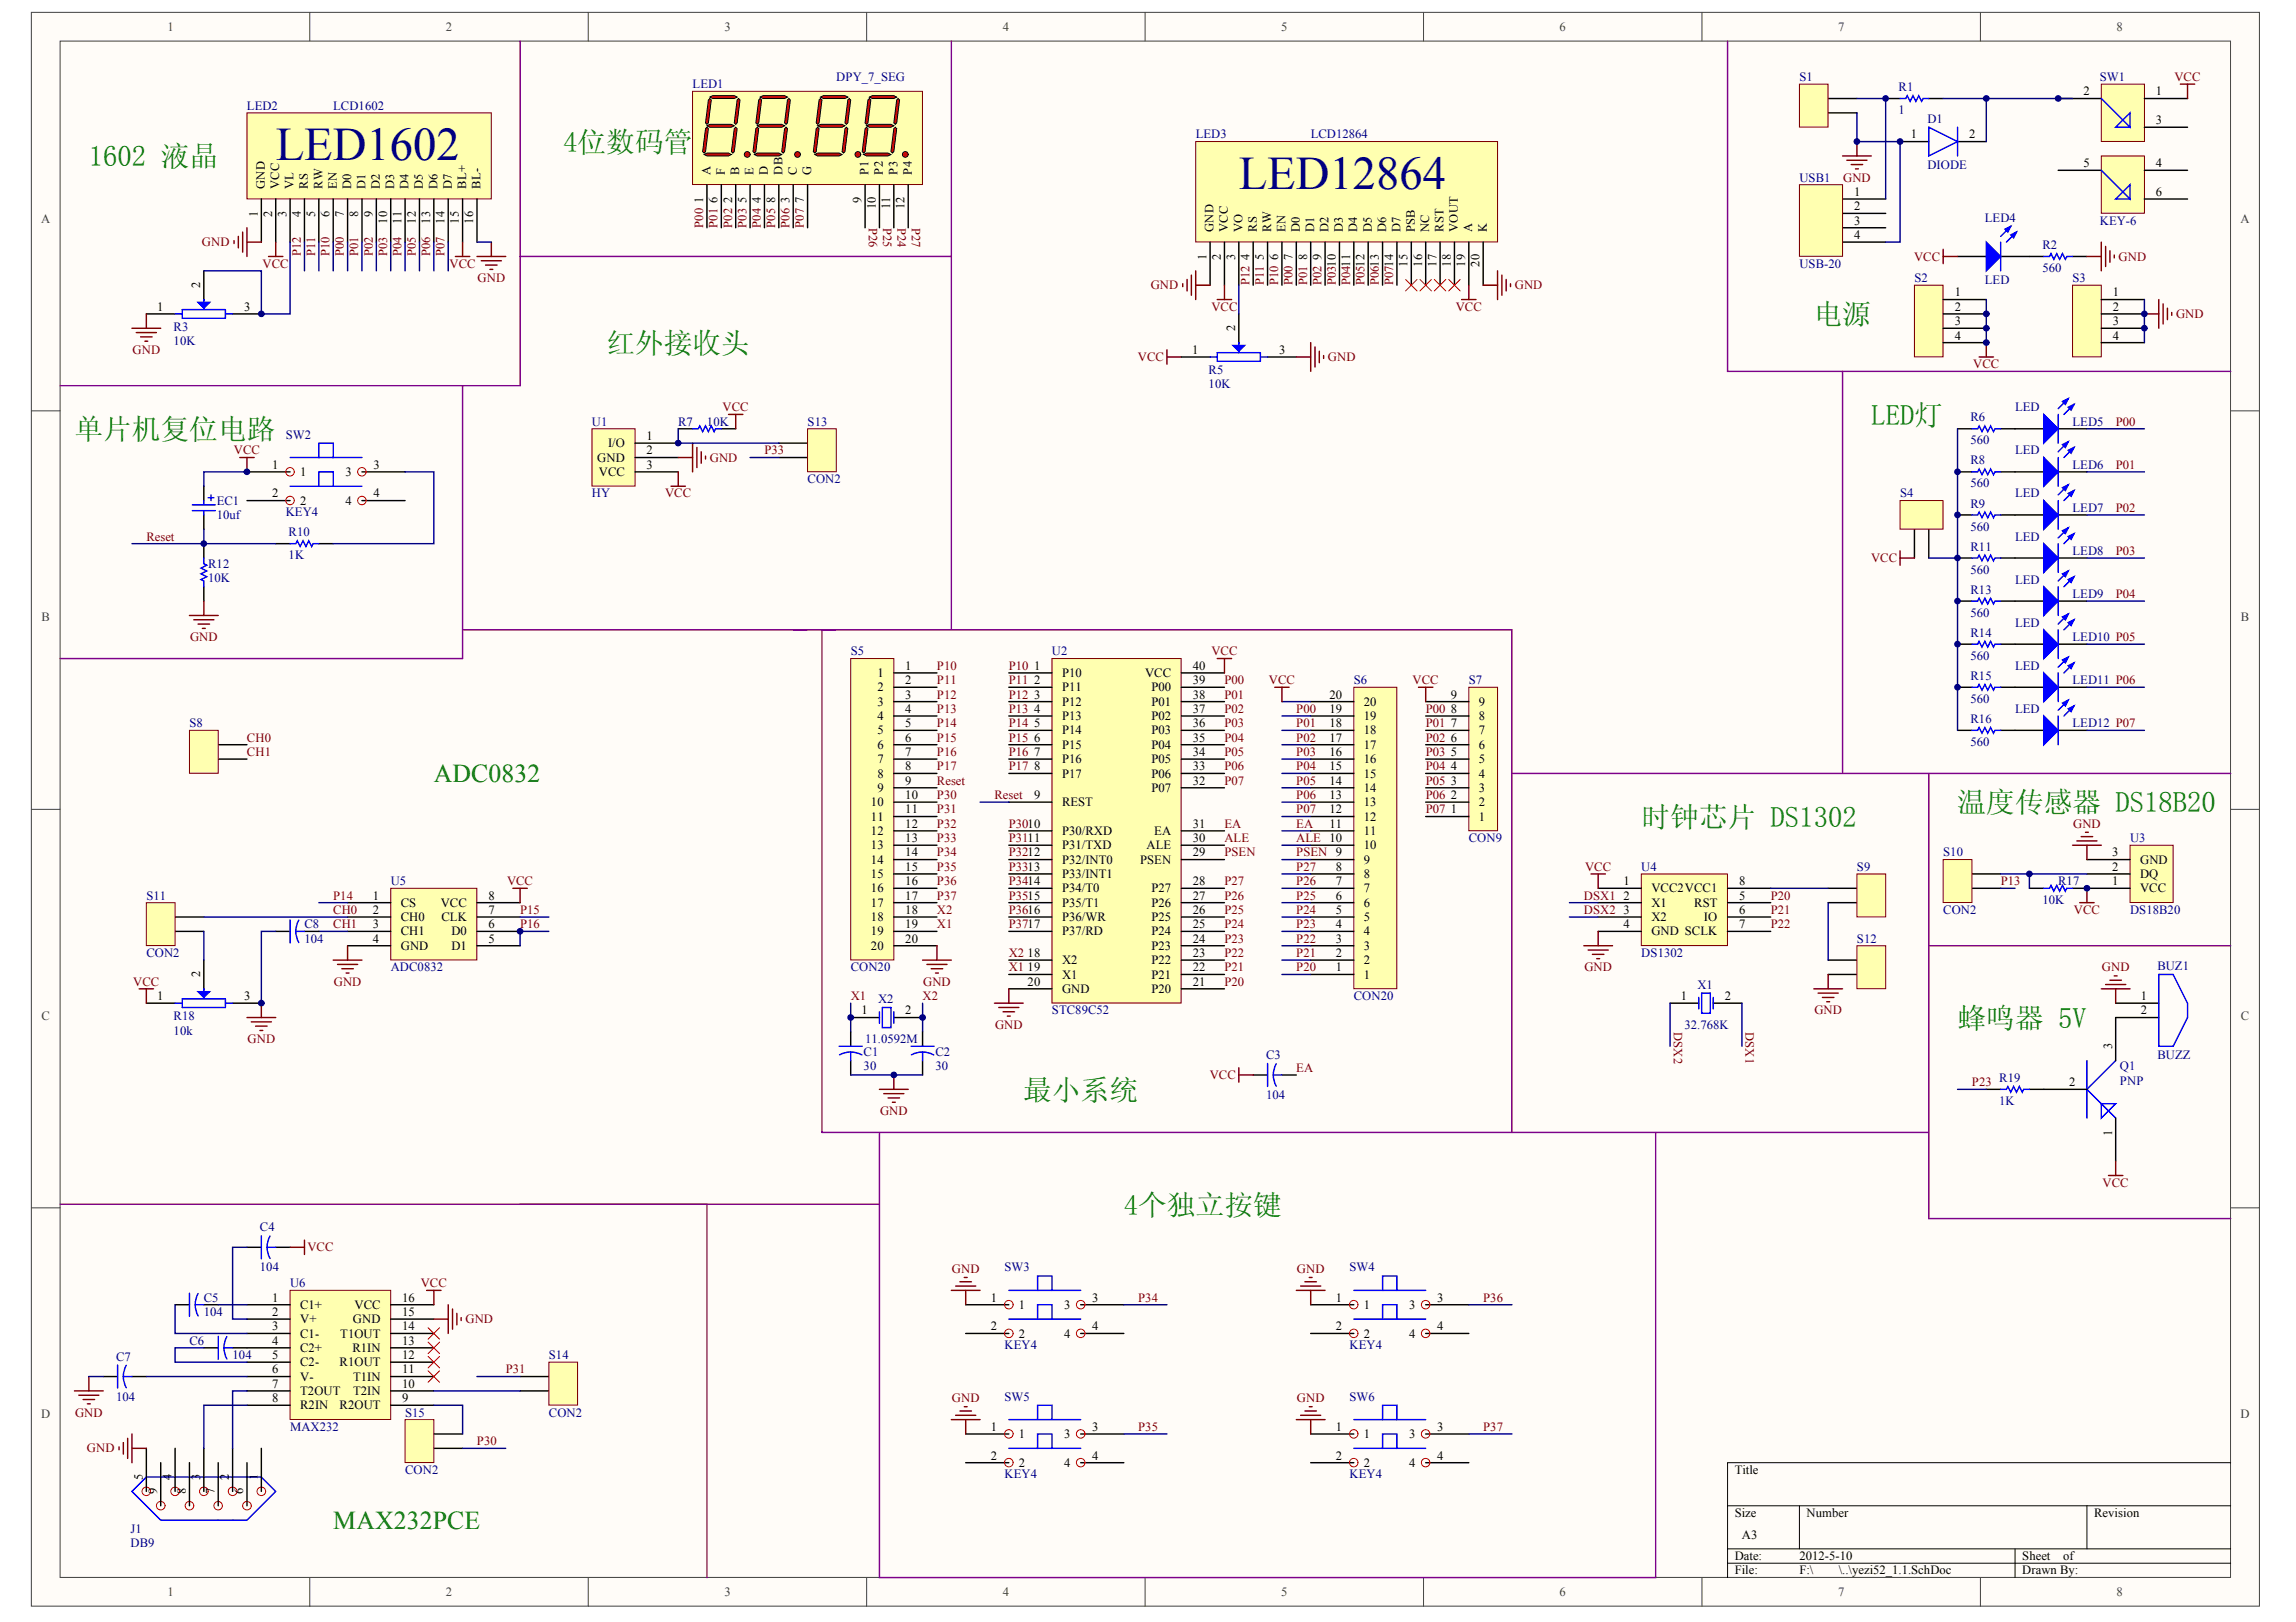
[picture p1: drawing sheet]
<svg xmlns="http://www.w3.org/2000/svg" width="297mm" height="210mm" viewBox="0 0 297 210" stroke-linecap="round" stroke-linejoin="round" font-family="sans-serif">
<defs><g id="words">
<g font-size="6" fill="#000080">
<text x="35.7" y="20.7">LED1602</text>
<text x="160.3" y="24.4">LED12864</text>
</g>
<g font-size="3.7" fill="#008000">
<text x="11.5" y="21.5">1602 液晶</text>
<text x="72.9" y="19.7">4位数码管</text>
<text x="234.7" y="42">电源</text>
<text x="78.4" y="45.7">红外接收头</text>
<text x="9.6" y="56.8">单片机复位电路</text>
<text x="242.1" y="55">LED灯</text>
<text x="212.3" y="107">时钟芯片 DS1302</text>
<text x="253.3" y="105.1">温度传感器 DS18B20</text>
<text x="253.3" y="133">蜂鸣器 5V</text>
<text x="132.4" y="142.3">最小系统</text>
<text x="145.4" y="157.2">4个独立按键</text>
</g>
<g font-size="3.3" fill="#008000">
<text x="56.1" y="101.2">ADC0832</text>
<text x="43.1" y="197.8">MAX232PCE</text>
</g>
<g font-size="1.6" fill="#404040">
<text x="21.7" y="4">1</text>
<text x="57.7" y="4">2</text>
<text x="93.7" y="4">3</text>
<text x="129.7" y="4">4</text>
<text x="165.8" y="4">5</text>
<text x="201.8" y="4">6</text>
<text x="237.8" y="4">7</text>
<text x="273.8" y="4">8</text>
<text x="5.3" y="28.8">A</text>
<text x="289.9" y="28.8">A</text>
<text x="5.4" y="80.4">B</text>
<text x="289.9" y="80.4">B</text>
<text x="5.4" y="132">C</text>
<text x="289.9" y="132">C</text>
<text x="5.3" y="183.5">D</text>
<text x="289.9" y="183.5">D</text>
<text x="21.7" y="206.5">1</text>
<text x="57.7" y="206.5">2</text>
<text x="93.7" y="206.5">3</text>
<text x="129.7" y="206.5">4</text>
<text x="165.8" y="206.5">5</text>
<text x="201.8" y="206.5">6</text>
<text x="237.8" y="206.5">7</text>
<text x="273.8" y="206.5">8</text>
</g>
<g font-size="1.6" fill="#000080">
<text x="89.6" y="11.4">LED1</text>
<text x="108.2" y="10.5">DPY_7_SEG</text>
<text x="232.8" y="10.5">S1</text>
<text x="245.6" y="11.8">R1</text>
<text x="271.7" y="10.5">SW1</text>
<text x="32" y="14.2">LED2</text>
<text x="43.1" y="14.2">LCD1602</text>
<text x="154.7" y="17.9">LED3</text>
<text x="169.6" y="17.9">LCD12864</text>
<text x="245.6" y="14.8">1</text>
<text x="249.3" y="15.9">D1</text>
<text x="232.8" y="23.5">USB1</text>
<text x="249.3" y="21.8">DIODE</text>
<text x="256.8" y="28.7">LED4</text>
<text x="271.7" y="29.1">KEY-6</text>
<text x="232.8" y="34.6">USB-20</text>
<text x="264.2" y="32.2">R2</text>
<text x="264.2" y="35.2">560</text>
<text x="247.7" y="36.5">S2</text>
<text x="256.8" y="36.7">LED</text>
<text x="268.1" y="36.5">S3</text>
<text x="22.5" y="42.8">R3</text>
<text x="22.5" y="44.7">10K</text>
<text x="156.4" y="48.4">R5</text>
<text x="156.4" y="50.3">10K</text>
<text x="260.7" y="53.2">LED</text>
<text x="37" y="56.8">SW2</text>
<text x="76.6" y="55.1">U1</text>
<text x="87.7" y="55.1">R7</text>
<text x="91.5" y="55.1">10K</text>
<text x="104.5" y="55.1">S13</text>
<text x="254.9" y="54.5">R6</text>
<text x="254.9" y="57.5">560</text>
<text x="260.7" y="58.8">LED</text>
<text x="268.1" y="55.1">LED5</text>
<text x="28" y="65.3">EC1</text>
<text x="76.6" y="64.4">HY</text>
<text x="104.5" y="62.5">CON2</text>
<text x="245.8" y="64.4">S4</text>
<text x="254.9" y="60.1">R8</text>
<text x="254.9" y="63.1">560</text>
<text x="254.9" y="65.7">R9</text>
<text x="260.7" y="64.4">LED</text>
<text x="268.1" y="60.7">LED6</text>
<text x="28" y="67.2">10uf</text>
<text x="37" y="66.8">KEY4</text>
<text x="37.3" y="69.4">R10</text>
<text x="254.9" y="68.7">560</text>
<text x="254.9" y="71.3">R11</text>
<text x="260.7" y="70">LED</text>
<text x="268.1" y="66.2">LED7</text>
<text x="268.1" y="71.8">LED8</text>
<text x="26.9" y="73.5">R12</text>
<text x="26.9" y="75.3">10K</text>
<text x="37.3" y="72.4">1K</text>
<text x="254.9" y="74.2">560</text>
<text x="254.9" y="76.8">R13</text>
<text x="260.7" y="75.5">LED</text>
<text x="268.1" y="77.4">LED9</text>
<text x="254.9" y="79.8">560</text>
<text x="254.9" y="82.4">R14</text>
<text x="260.7" y="81.1">LED</text>
<text x="268.1" y="83">LED10 P05</text>
<text x="110.1" y="84.8">S5</text>
<text x="136.1" y="84.8">U2</text>
<text x="175.1" y="88.5">S6</text>
<text x="190" y="88.5">S7</text>
<text x="254.9" y="85.4">560</text>
<text x="254.9" y="88">R15</text>
<text x="260.7" y="86.7">LED</text>
<text x="268.1" y="88.5">LED11 P06</text>
<text x="24.5" y="94.1">S8</text>
<text x="254.9" y="91">560</text>
<text x="254.9" y="93.6">R16</text>
<text x="260.7" y="92.3">LED</text>
<text x="268.1" y="94.1">LED12 P07</text>
<text x="254.9" y="96.5">560</text>
<text x="190" y="109">CON9</text>
<text x="212.3" y="112.7">U4</text>
<text x="240.2" y="112.7">S9</text>
<text x="251.4" y="110.8">S10</text>
<text x="275.6" y="109">U3</text>
<text x="18.9" y="116.4">S11</text>
<text x="50.5" y="114.6">U5</text>
<text x="251.4" y="118.3">CON2</text>
<text x="264.2" y="117">10K</text>
<text x="266.3" y="114.6">R17</text>
<text x="275.6" y="118.3">DS18B20</text>
<text x="18.9" y="123.8">CON2</text>
<text x="39.4" y="120.1">C8</text>
<text x="39.4" y="122">104</text>
<text x="50.5" y="125.7">ADC0832</text>
<text x="110.1" y="125.7">CON20</text>
<text x="212.3" y="123.8">DS1302</text>
<text x="240.2" y="122">S12</text>
<text x="279.1" y="125.5">BUZ1</text>
<text x="113.6" y="129.8">X2</text>
<text x="136.1" y="131.3">STC89C52</text>
<text x="175.1" y="129.4">CON20</text>
<text x="219.6" y="127.9">X1</text>
<text x="22.5" y="132">R18</text>
<text x="22.5" y="133.9">10k</text>
<text x="111.7" y="136.7">C1</text>
<text x="111.9" y="135">11.0592M</text>
<text x="121" y="136.7">C2</text>
<text x="163.8" y="137">C3</text>
<text x="217.9" y="133.1">32.768K</text>
<text x="279.1" y="137">BUZZ</text>
<text x="111.7" y="138.5">30</text>
<text x="121" y="138.5">30</text>
<text x="163.8" y="142.2">104</text>
<text x="258.6" y="140">R19</text>
<text x="258.6" y="143">1K</text>
<text x="274.3" y="138.5">Q1</text>
<text x="274.3" y="140.4">PNP</text>
<text x="33.6" y="159.3">C4</text>
<text x="33.6" y="164.5">104</text>
<text x="37.5" y="166.6">U6</text>
<text x="130" y="164.5">SW3</text>
<text x="174.6" y="164.5">SW4</text>
<text x="26.4" y="168.4">C5</text>
<text x="26.4" y="170.3">104</text>
<text x="15" y="176.1">C7</text>
<text x="24.5" y="174">C6</text>
<text x="30.1" y="175.9">104</text>
<text x="71" y="175.9">S14</text>
<text x="130" y="174.6">KEY4</text>
<text x="174.6" y="174.6">KEY4</text>
<text x="15" y="181.3">104</text>
<text x="37.5" y="185.2">MAX232</text>
<text x="52.4" y="183.3">S15</text>
<text x="71" y="183.3">CON2</text>
<text x="130" y="181.3">SW5</text>
<text x="174.6" y="181.3">SW6</text>
<text x="52.4" y="190.7">CON2</text>
<text x="130" y="191.3">KEY4</text>
<text x="174.6" y="191.3">KEY4</text>
<text x="16.9" y="198.4">J1</text>
<text x="16.9" y="200.2">DB9</text>
</g>
<g font-size="1.6" fill="#800000">
<text x="281.3" y="10.5">VCC</text>
<text x="238.4" y="23.5">GND</text>
<text x="91" y="29.5" transform="rotate(-90 91 29.5)">P00</text>
<text x="92.8" y="29.5" transform="rotate(-90 92.8 29.5)">P01</text>
<text x="94.7" y="29.5" transform="rotate(-90 94.7 29.5)">P02</text>
<text x="96.6" y="29.5" transform="rotate(-90 96.6 29.5)">P03</text>
<text x="98.4" y="29.5" transform="rotate(-90 98.4 29.5)">P04</text>
<text x="100.3" y="29.5" transform="rotate(-90 100.3 29.5)">P05</text>
<text x="102.1" y="29.5" transform="rotate(-90 102.1 29.5)">P06</text>
<text x="104" y="29.5" transform="rotate(-90 104 29.5)">P07</text>
<text x="112.4" y="29.5" transform="rotate(90 112.4 29.5)">P26</text>
<text x="114.3" y="29.5" transform="rotate(90 114.3 29.5)">P25</text>
<text x="116.1" y="29.5" transform="rotate(90 116.1 29.5)">P24</text>
<text x="118" y="29.5" transform="rotate(90 118 29.5)">P27</text>
<text x="26.1" y="31.9">GND</text>
<text x="34" y="34.6">VCC</text>
<text x="38.9" y="33.2" transform="rotate(-90 38.9 33.2)">P12</text>
<text x="40.8" y="33.2" transform="rotate(-90 40.8 33.2)">P11</text>
<text x="42.6" y="33.2" transform="rotate(-90 42.6 33.2)">P10</text>
<text x="44.5" y="33.2" transform="rotate(-90 44.5 33.2)">P00</text>
<text x="46.4" y="33.2" transform="rotate(-90 46.4 33.2)">P01</text>
<text x="48.2" y="33.2" transform="rotate(-90 48.2 33.2)">P02</text>
<text x="50.1" y="33.2" transform="rotate(-90 50.1 33.2)">P03</text>
<text x="51.9" y="33.2" transform="rotate(-90 51.9 33.2)">P04</text>
<text x="53.8" y="33.2" transform="rotate(-90 53.8 33.2)">P05</text>
<text x="55.7" y="33.2" transform="rotate(-90 55.7 33.2)">P06</text>
<text x="57.5" y="33.2" transform="rotate(-90 57.5 33.2)">P07</text>
<text x="58.2" y="34.6">VCC</text>
<text x="247.6" y="33.7">VCC</text>
<text x="274.1" y="33.7">GND</text>
<text x="61.8" y="36.5">GND</text>
<text x="148.9" y="37.4">GND</text>
<text x="156.7" y="40.2">VCC</text>
<text x="161.7" y="36.9" transform="rotate(-90 161.7 36.9)">P12</text>
<text x="163.5" y="36.9" transform="rotate(-90 163.5 36.9)">P11</text>
<text x="165.4" y="36.9" transform="rotate(-90 165.4 36.9)">P10</text>
<text x="167.2" y="36.9" transform="rotate(-90 167.2 36.9)">P00</text>
<text x="169.1" y="36.9" transform="rotate(-90 169.1 36.9)">P01</text>
<text x="171" y="36.9" transform="rotate(-90 171 36.9)">P02</text>
<text x="172.8" y="36.9" transform="rotate(-90 172.8 36.9)">P0310</text>
<text x="174.7" y="36.9" transform="rotate(-90 174.7 36.9)">P0411</text>
<text x="176.5" y="36.9" transform="rotate(-90 176.5 36.9)">P0512</text>
<text x="178.4" y="36.9" transform="rotate(-90 178.4 36.9)">P0613</text>
<text x="180.3" y="36.9" transform="rotate(-90 180.3 36.9)">P0714</text>
<text x="188.3" y="40.2">VCC</text>
<text x="196" y="37.4">GND</text>
<text x="281.5" y="41.2">GND</text>
<text x="17.1" y="45.8">GND</text>
<text x="147.2" y="46.7">VCC</text>
<text x="171.8" y="46.7">GND</text>
<text x="255.3" y="47.7">VCC</text>
<text x="93.5" y="53.2">VCC</text>
<text x="30.3" y="58.8">VCC</text>
<text x="91.8" y="59.7">GND</text>
<text x="98.9" y="58.8">P33</text>
<text x="273.7" y="55.1">P00</text>
<text x="86" y="64.4">VCC</text>
<text x="273.7" y="60.7">P01</text>
<text x="18.9" y="70">Reset</text>
<text x="273.7" y="66.2">P02</text>
<text x="273.7" y="71.8">P03</text>
<text x="242.1" y="72.7">VCC</text>
<text x="273.7" y="77.4">P04</text>
<text x="24.6" y="83">GND</text>
<text x="121.2" y="86.7">P10</text>
<text x="121.2" y="88.5">P11</text>
<text x="130.5" y="86.7">P10</text>
<text x="130.5" y="88.5">P11</text>
<text x="156.7" y="84.8">VCC</text>
<text x="158.4" y="88.5">P00</text>
<text x="164.2" y="88.5">VCC</text>
<text x="182.8" y="88.5">VCC</text>
<text x="32" y="96">CH0</text>
<text x="121.2" y="90.4">P12</text>
<text x="121.2" y="92.3">P13</text>
<text x="121.2" y="94.1">P14</text>
<text x="121.2" y="96">P15</text>
<text x="130.5" y="90.4">P12</text>
<text x="130.5" y="92.3">P13</text>
<text x="130.5" y="94.1">P14</text>
<text x="130.5" y="96">P15</text>
<text x="158.4" y="90.4">P01</text>
<text x="158.4" y="92.3">P02</text>
<text x="158.4" y="94.1">P03</text>
<text x="158.4" y="96">P04</text>
<text x="167.7" y="92.3">P00</text>
<text x="167.7" y="94.1">P01</text>
<text x="167.7" y="96">P02</text>
<text x="184.4" y="92.3">P00</text>
<text x="184.4" y="94.1">P01</text>
<text x="184.4" y="96">P02</text>
<text x="32" y="97.8">CH1</text>
<text x="121.2" y="97.8">P16</text>
<text x="121.2" y="99.7">P17</text>
<text x="121.2" y="101.5">Reset</text>
<text x="130.5" y="97.8">P16</text>
<text x="130.5" y="99.7">P17</text>
<text x="158.4" y="97.8">P05</text>
<text x="158.4" y="99.7">P06</text>
<text x="158.4" y="101.5">P07</text>
<text x="167.7" y="97.8">P03</text>
<text x="167.7" y="99.7">P04</text>
<text x="167.7" y="101.5">P05</text>
<text x="184.4" y="97.8">P03</text>
<text x="184.4" y="99.7">P04</text>
<text x="184.4" y="101.5">P05</text>
<text x="121.2" y="103.4">P30</text>
<text x="121.2" y="105.3">P31</text>
<text x="121.2" y="107.1">P32</text>
<text x="128.7" y="103.4">Reset</text>
<text x="130.5" y="107.1">P3010</text>
<text x="158.4" y="107.1">EA</text>
<text x="167.7" y="103.4">P06</text>
<text x="167.7" y="105.3">P07</text>
<text x="167.7" y="107.1">EA</text>
<text x="184.4" y="103.4">P06</text>
<text x="184.4" y="105.3">P07</text>
<text x="268.2" y="107.1">GND</text>
<text x="121.2" y="109">P33</text>
<text x="121.2" y="110.8">P34</text>
<text x="121.2" y="112.7">P35</text>
<text x="130.5" y="109">P3111</text>
<text x="130.5" y="110.8">P3212</text>
<text x="130.5" y="112.7">P3313</text>
<text x="158.4" y="109">ALE</text>
<text x="158.4" y="110.8">PSEN</text>
<text x="167.7" y="109">ALE 10</text>
<text x="167.7" y="110.8">PSEN 9</text>
<text x="167.7" y="112.7">P27</text>
<text x="205.1" y="112.7">VCC</text>
<text x="43.1" y="116.4">P14</text>
<text x="43.1" y="118.3">CH0</text>
<text x="65.6" y="114.6">VCC</text>
<text x="67.3" y="118.3">P15</text>
<text x="121.2" y="114.6">P36</text>
<text x="121.2" y="116.4">P37</text>
<text x="121.2" y="118.3">X2</text>
<text x="130.5" y="114.6">P3414</text>
<text x="130.5" y="116.4">P3515</text>
<text x="130.5" y="118.3">P3616</text>
<text x="158.4" y="118.3">P25</text>
<text x="158.4" y="116.4">P26</text>
<text x="158.4" y="114.6">P27</text>
<text x="167.7" y="118.3">P24</text>
<text x="167.7" y="116.4">P25</text>
<text x="167.7" y="114.6">P26</text>
<text x="204.9" y="116.4">DSX1</text>
<text x="204.9" y="118.3">DSX2</text>
<text x="229.1" y="116.4">P20</text>
<text x="229.1" y="118.3">P21</text>
<text x="258.8" y="114.6">P13</text>
<text x="268.3" y="118.3">VCC</text>
<text x="43.1" y="120.1">CH1</text>
<text x="67.3" y="120.1">P16</text>
<text x="121.2" y="120.1">X1</text>
<text x="130.5" y="120.1">P3717</text>
<text x="130.5" y="125.7">X1</text>
<text x="130.5" y="123.8">X2</text>
<text x="158.4" y="125.7">P21</text>
<text x="158.4" y="123.8">P22</text>
<text x="158.4" y="122">P23</text>
<text x="158.4" y="120.1">P24</text>
<text x="167.7" y="125.7">P20</text>
<text x="167.7" y="123.8">P21</text>
<text x="167.7" y="122">P22</text>
<text x="167.7" y="120.1">P23</text>
<text x="205" y="125.7">GND</text>
<text x="229.1" y="120.1">P22</text>
<text x="271.9" y="125.7">GND</text>
<text x="17.2" y="127.6">VCC</text>
<text x="43.2" y="127.6">GND</text>
<text x="110.1" y="129.4">X1</text>
<text x="119.4" y="129.4">X2</text>
<text x="119.4" y="127.6">GND</text>
<text x="158.4" y="127.6">P20</text>
<text x="234.7" y="131.3">GND</text>
<text x="32" y="135">GND</text>
<text x="128.7" y="133.1">GND</text>
<text x="216.5" y="133.5" transform="rotate(90 216.5 133.5)">DSX2</text>
<text x="225.8" y="133.5" transform="rotate(90 225.8 133.5)">DSX1</text>
<text x="156.5" y="139.6">VCC</text>
<text x="167.7" y="138.7">EA</text>
<text x="255.1" y="140.6">P23</text>
<text x="113.9" y="144.3">GND</text>
<text x="272" y="153.6">VCC</text>
<text x="39.8" y="161.9">VCC</text>
<text x="54.4" y="166.6">VCC</text>
<text x="123.1" y="164.7">GND</text>
<text x="167.8" y="164.7">GND</text>
<text x="60.2" y="171.2">GND</text>
<text x="147.3" y="168.4">P34</text>
<text x="191.9" y="168.4">P36</text>
<text x="65.4" y="177.7">P31</text>
<text x="9.7" y="183.3">GND</text>
<text x="123.1" y="181.5">GND</text>
<text x="147.3" y="185.2">P35</text>
<text x="167.8" y="181.5">GND</text>
<text x="191.9" y="185.2">P37</text>
<text x="11.3" y="188">GND</text>
<text x="61.7" y="187">P30</text>
</g>
<g font-size="1.6">
<text x="247.2" y="17.9">1</text>
<text x="254.7" y="17.9">2</text>
<text x="269.5" y="12.3">2</text>
<text x="278.9" y="12.3">1</text>
<text x="278.9" y="16.1">3</text>
<text x="91.9" y="22.6" transform="rotate(-90 91.9 22.6)">A</text>
<text x="93.8" y="22.6" transform="rotate(-90 93.8 22.6)">F</text>
<text x="95.6" y="22.6" transform="rotate(-90 95.6 22.6)">B</text>
<text x="97.5" y="22.6" transform="rotate(-90 97.5 22.6)">E</text>
<text x="99.4" y="22.6" transform="rotate(-90 99.4 22.6)">D</text>
<text x="101.2" y="22.6" transform="rotate(-90 101.2 22.6)">DB</text>
<text x="103.1" y="22.6" transform="rotate(-90 103.1 22.6)">C</text>
<text x="104.9" y="22.6" transform="rotate(-90 104.9 22.6)">G</text>
<text x="112.4" y="22.6" transform="rotate(-90 112.4 22.6)">P1</text>
<text x="114.2" y="22.6" transform="rotate(-90 114.2 22.6)">P2</text>
<text x="116.1" y="22.6" transform="rotate(-90 116.1 22.6)">P3</text>
<text x="118" y="22.6" transform="rotate(-90 118 22.6)">P4</text>
<text x="269.5" y="21.6">5</text>
<text x="278.9" y="21.6">4</text>
<text x="33.3" y="28.1" transform="rotate(-90 33.3 28.1)">1</text>
<text x="34.3" y="24.5" transform="rotate(-90 34.3 24.5)">GND</text>
<text x="35.2" y="28.1" transform="rotate(-90 35.2 28.1)">2</text>
<text x="36.1" y="24.5" transform="rotate(-90 36.1 24.5)">VCC</text>
<text x="37.1" y="28.1" transform="rotate(-90 37.1 28.1)">3</text>
<text x="38" y="24.5" transform="rotate(-90 38 24.5)">VL</text>
<text x="38.9" y="28.1" transform="rotate(-90 38.9 28.1)">4</text>
<text x="39.8" y="24.5" transform="rotate(-90 39.8 24.5)">RS</text>
<text x="40.8" y="28.1" transform="rotate(-90 40.8 28.1)">5</text>
<text x="41.7" y="24.5" transform="rotate(-90 41.7 24.5)">RW</text>
<text x="42.6" y="28.1" transform="rotate(-90 42.6 28.1)">6</text>
<text x="43.6" y="24.5" transform="rotate(-90 43.6 24.5)">EN</text>
<text x="44.5" y="28.1" transform="rotate(-90 44.5 28.1)">7</text>
<text x="45.4" y="24.5" transform="rotate(-90 45.4 24.5)">D0</text>
<text x="46.4" y="28.1" transform="rotate(-90 46.4 28.1)">8</text>
<text x="47.3" y="24.5" transform="rotate(-90 47.3 24.5)">D1</text>
<text x="48.2" y="28.1" transform="rotate(-90 48.2 28.1)">9</text>
<text x="49.1" y="24.5" transform="rotate(-90 49.1 24.5)">D2</text>
<text x="50.1" y="28.9" transform="rotate(-90 50.1 28.9)">10</text>
<text x="51" y="24.5" transform="rotate(-90 51 24.5)">D3</text>
<text x="51.9" y="28.9" transform="rotate(-90 51.9 28.9)">11</text>
<text x="52.9" y="24.5" transform="rotate(-90 52.9 24.5)">D4</text>
<text x="53.8" y="28.9" transform="rotate(-90 53.8 28.9)">12</text>
<text x="54.7" y="24.5" transform="rotate(-90 54.7 24.5)">D5</text>
<text x="55.7" y="28.9" transform="rotate(-90 55.7 28.9)">13</text>
<text x="56.6" y="24.5" transform="rotate(-90 56.6 24.5)">D6</text>
<text x="57.5" y="28.9" transform="rotate(-90 57.5 28.9)">14</text>
<text x="58.4" y="24.5" transform="rotate(-90 58.4 24.5)">D7</text>
<text x="59.4" y="28.9" transform="rotate(-90 59.4 28.9)">15</text>
<text x="60.3" y="24.5" transform="rotate(-90 60.3 24.5)">BL+</text>
<text x="61.2" y="28.9" transform="rotate(-90 61.2 28.9)">16</text>
<text x="62.2" y="24.5" transform="rotate(-90 62.2 24.5)">BL-</text>
<text x="91" y="26.2" transform="rotate(-90 91 26.2)">1</text>
<text x="92.8" y="26.2" transform="rotate(-90 92.8 26.2)">6</text>
<text x="94.7" y="26.2" transform="rotate(-90 94.7 26.2)">2</text>
<text x="96.6" y="26.2" transform="rotate(-90 96.6 26.2)">5</text>
<text x="98.4" y="26.2" transform="rotate(-90 98.4 26.2)">4</text>
<text x="100.3" y="26.2" transform="rotate(-90 100.3 26.2)">8</text>
<text x="102.1" y="26.2" transform="rotate(-90 102.1 26.2)">3</text>
<text x="104" y="26.2" transform="rotate(-90 104 26.2)">7</text>
<text x="111.4" y="26.2" transform="rotate(-90 111.4 26.2)">9</text>
<text x="113.3" y="27.1" transform="rotate(-90 113.3 27.1)">10</text>
<text x="115.2" y="27.1" transform="rotate(-90 115.2 27.1)">11</text>
<text x="117" y="27.1" transform="rotate(-90 117 27.1)">12</text>
<text x="239.9" y="25.4">1</text>
<text x="239.9" y="27.2">2</text>
<text x="239.9" y="29.1">3</text>
<text x="278.9" y="25.4">6</text>
<text x="156.1" y="33.7" transform="rotate(-90 156.1 33.7)">1</text>
<text x="157" y="30" transform="rotate(-90 157 30)">GND</text>
<text x="157.9" y="33.7" transform="rotate(-90 157.9 33.7)">2</text>
<text x="158.9" y="30" transform="rotate(-90 158.9 30)">VCC</text>
<text x="159.8" y="33.7" transform="rotate(-90 159.8 33.7)">3</text>
<text x="160.7" y="30" transform="rotate(-90 160.7 30)">VO</text>
<text x="161.7" y="33.7" transform="rotate(-90 161.7 33.7)">4</text>
<text x="162.6" y="30" transform="rotate(-90 162.6 30)">RS</text>
<text x="163.5" y="33.7" transform="rotate(-90 163.5 33.7)">5</text>
<text x="164.4" y="30" transform="rotate(-90 164.4 30)">RW</text>
<text x="165.4" y="33.7" transform="rotate(-90 165.4 33.7)">6</text>
<text x="166.3" y="30" transform="rotate(-90 166.3 30)">EN</text>
<text x="167.2" y="33.7" transform="rotate(-90 167.2 33.7)">7</text>
<text x="168.2" y="30" transform="rotate(-90 168.2 30)">D0</text>
<text x="169.1" y="33.7" transform="rotate(-90 169.1 33.7)">8</text>
<text x="170" y="30" transform="rotate(-90 170 30)">D1</text>
<text x="171" y="33.7" transform="rotate(-90 171 33.7)">9</text>
<text x="171.9" y="30" transform="rotate(-90 171.9 30)">D2</text>
<text x="173.7" y="30" transform="rotate(-90 173.7 30)">D3</text>
<text x="175.6" y="30" transform="rotate(-90 175.6 30)">D4</text>
<text x="177.5" y="30" transform="rotate(-90 177.5 30)">D5</text>
<text x="179.3" y="30" transform="rotate(-90 179.3 30)">D6</text>
<text x="181.2" y="30" transform="rotate(-90 181.2 30)">D7</text>
<text x="182.1" y="34.5" transform="rotate(-90 182.1 34.5)">15</text>
<text x="183" y="30" transform="rotate(-90 183 30)">PSB</text>
<text x="184" y="34.5" transform="rotate(-90 184 34.5)">16</text>
<text x="184.9" y="30" transform="rotate(-90 184.9 30)">NC</text>
<text x="185.8" y="34.5" transform="rotate(-90 185.8 34.5)">17</text>
<text x="186.8" y="30" transform="rotate(-90 186.8 30)">RST</text>
<text x="187.7" y="34.5" transform="rotate(-90 187.7 34.5)">18</text>
<text x="188.6" y="30" transform="rotate(-90 188.6 30)">VOUT</text>
<text x="189.5" y="34.5" transform="rotate(-90 189.5 34.5)">19</text>
<text x="190.5" y="30" transform="rotate(-90 190.5 30)">A</text>
<text x="191.4" y="34.5" transform="rotate(-90 191.4 34.5)">20</text>
<text x="192.3" y="30" transform="rotate(-90 192.3 30)">K</text>
<text x="239.9" y="30.9">4</text>
<text x="20.3" y="40.2">1</text>
<text x="25.9" y="37.3" transform="rotate(-90 25.9 37.3)">2</text>
<text x="31.6" y="40.2">3</text>
<text x="252.9" y="38.4">1</text>
<text x="252.9" y="40.2">2</text>
<text x="273.3" y="38.4">1</text>
<text x="273.3" y="40.2">2</text>
<text x="154.2" y="45.8">1</text>
<text x="159.8" y="42.9" transform="rotate(-90 159.8 42.9)">2</text>
<text x="165.5" y="45.8">3</text>
<text x="252.9" y="42.1">3</text>
<text x="252.9" y="43.9">4</text>
<text x="273.3" y="42.1">3</text>
<text x="273.3" y="43.9">4</text>
<text x="77.3" y="59.7">GND</text>
<text x="78.7" y="57.9">I/O</text>
<text x="83.6" y="56.9">1</text>
<text x="83.6" y="58.8">2</text>
<text x="35.2" y="60.7">1</text>
<text x="35.2" y="64.4">2</text>
<text x="38.8" y="61.6">1</text>
<text x="38.8" y="65.3">2</text>
<text x="44.7" y="61.6">3</text>
<text x="44.7" y="65.3">4</text>
<text x="48.3" y="60.7">3</text>
<text x="48.3" y="64.4">4</text>
<text x="77.5" y="61.6">VCC</text>
<text x="83.6" y="60.7">3</text>
<text x="113.5" y="87.6">1</text>
<text x="113.5" y="89.5">2</text>
<text x="117.1" y="86.7">1</text>
<text x="117.1" y="88.5">2</text>
<text x="133.8" y="86.7">1</text>
<text x="133.8" y="88.5">2</text>
<text x="137.4" y="87.6">P10</text>
<text x="137.4" y="89.5">P11</text>
<text x="148.1" y="87.6">VCC</text>
<text x="149" y="89.5">P00</text>
<text x="154.3" y="88.5">39</text>
<text x="154.3" y="86.7">40</text>
<text x="113.5" y="91.3">3</text>
<text x="113.5" y="93.2">4</text>
<text x="113.5" y="95">5</text>
<text x="117.1" y="90.4">3</text>
<text x="117.1" y="92.3">4</text>
<text x="117.1" y="94.1">5</text>
<text x="117.1" y="96">6</text>
<text x="133.8" y="90.4">3</text>
<text x="133.8" y="92.3">4</text>
<text x="133.8" y="94.1">5</text>
<text x="133.8" y="96">6</text>
<text x="137.4" y="91.3">P12</text>
<text x="137.4" y="93.2">P13</text>
<text x="137.4" y="95">P14</text>
<text x="149" y="95">P03</text>
<text x="149" y="93.2">P02</text>
<text x="149" y="91.3">P01</text>
<text x="154.3" y="96">35</text>
<text x="154.3" y="94.1">36</text>
<text x="154.3" y="92.3">37</text>
<text x="154.3" y="90.4">38</text>
<text x="172" y="96">17</text>
<text x="172" y="94.1">18</text>
<text x="172" y="92.3">19</text>
<text x="172" y="90.4">20</text>
<text x="176.4" y="95">18</text>
<text x="176.4" y="93.2">19</text>
<text x="176.4" y="91.3">20</text>
<text x="187.7" y="96">6</text>
<text x="187.7" y="94.1">7</text>
<text x="187.7" y="92.3">8</text>
<text x="187.7" y="90.4">9</text>
<text x="191.3" y="95">7</text>
<text x="191.3" y="93.2">8</text>
<text x="191.3" y="91.3">9</text>
<text x="113.5" y="96.9">6</text>
<text x="113.5" y="98.8">7</text>
<text x="113.5" y="100.6">8</text>
<text x="117.1" y="97.8">7</text>
<text x="117.1" y="99.7">8</text>
<text x="117.1" y="101.5">9</text>
<text x="133.8" y="97.8">7</text>
<text x="133.8" y="99.7">8</text>
<text x="137.4" y="96.9">P15</text>
<text x="137.4" y="98.8">P16</text>
<text x="137.4" y="100.6">P17</text>
<text x="149" y="100.6">P06</text>
<text x="149" y="98.8">P05</text>
<text x="149" y="96.9">P04</text>
<text x="154.3" y="101.5">32</text>
<text x="154.3" y="99.7">33</text>
<text x="154.3" y="97.8">34</text>
<text x="172" y="101.5">14</text>
<text x="172" y="99.7">15</text>
<text x="172" y="97.8">16</text>
<text x="176.4" y="100.6">15</text>
<text x="176.4" y="98.8">16</text>
<text x="176.4" y="96.9">17</text>
<text x="187.7" y="101.5">3</text>
<text x="187.7" y="99.7">4</text>
<text x="187.7" y="97.8">5</text>
<text x="191.3" y="100.6">4</text>
<text x="191.3" y="98.8">5</text>
<text x="191.3" y="96.9">6</text>
<text x="112.7" y="104.3">10</text>
<text x="112.7" y="106.2">11</text>
<text x="113.5" y="102.5">9</text>
<text x="117.1" y="103.4">10</text>
<text x="117.1" y="105.3">11</text>
<text x="117.1" y="107.1">12</text>
<text x="133.8" y="103.4">9</text>
<text x="137.4" y="104.3">REST</text>
<text x="149" y="102.5">P07</text>
<text x="154.3" y="107.1">31</text>
<text x="172" y="107.1">11</text>
<text x="172" y="105.3">12</text>
<text x="172" y="103.4">13</text>
<text x="176.4" y="106.2">12</text>
<text x="176.4" y="104.3">13</text>
<text x="176.4" y="102.5">14</text>
<text x="187.7" y="105.3">1</text>
<text x="187.7" y="103.4">2</text>
<text x="191.3" y="106.2">1</text>
<text x="191.3" y="104.3">2</text>
<text x="191.3" y="102.5">3</text>
<text x="112.7" y="108.1">12</text>
<text x="112.7" y="109.9">13</text>
<text x="112.7" y="111.8">14</text>
<text x="112.7" y="113.6">15</text>
<text x="117.1" y="109">13</text>
<text x="117.1" y="110.8">14</text>
<text x="117.1" y="112.7">15</text>
<text x="137.4" y="108.1">P30/RXD</text>
<text x="137.4" y="109.9">P31/TXD</text>
<text x="137.4" y="111.8">P32/INT0</text>
<text x="137.4" y="113.6">P33/INT1</text>
<text x="147.5" y="111.8">PSEN</text>
<text x="148.3" y="109.9">ALE</text>
<text x="149.3" y="108.1">EA</text>
<text x="154.3" y="110.8">29</text>
<text x="154.3" y="109">30</text>
<text x="172.8" y="112.7">8</text>
<text x="176.4" y="113.6">8</text>
<text x="176.4" y="111.8">9</text>
<text x="176.4" y="109.9">10</text>
<text x="176.4" y="108.1">11</text>
<text x="273.3" y="112.7">2</text>
<text x="273.3" y="110.8">3</text>
<text x="276.9" y="113.6">DQ</text>
<text x="276.9" y="111.8">GND</text>
<text x="48.2" y="116.4">1</text>
<text x="48.2" y="118.3">2</text>
<text x="51.8" y="117.3">CS</text>
<text x="51.8" y="119.2">CH0</text>
<text x="57" y="117.3">VCC</text>
<text x="57.1" y="119.2">CLK</text>
<text x="63.2" y="116.4">8</text>
<text x="63.2" y="118.3">7</text>
<text x="112.7" y="115.5">16</text>
<text x="112.7" y="117.3">17</text>
<text x="112.7" y="119.2">18</text>
<text x="117.1" y="114.6">16</text>
<text x="117.1" y="116.4">17</text>
<text x="117.1" y="118.3">18</text>
<text x="137.4" y="115.5">P34/T0</text>
<text x="137.4" y="117.3">P35/T1</text>
<text x="137.4" y="119.2">P36/WR</text>
<text x="149" y="119.2">P25</text>
<text x="149" y="117.3">P26</text>
<text x="149" y="115.5">P27</text>
<text x="154.3" y="118.3">26</text>
<text x="154.3" y="116.4">27</text>
<text x="154.3" y="114.6">28</text>
<text x="172.8" y="118.3">5</text>
<text x="172.8" y="116.4">6</text>
<text x="172.8" y="114.6">7</text>
<text x="176.4" y="119.2">5</text>
<text x="176.4" y="117.3">6</text>
<text x="176.4" y="115.5">7</text>
<text x="210" y="114.6">1</text>
<text x="210" y="116.4">2</text>
<text x="210" y="118.3">3</text>
<text x="213.6" y="115.5">VCC2VCC1</text>
<text x="213.6" y="117.3">X1</text>
<text x="213.6" y="119.2">X2</text>
<text x="219.2" y="117.3">RST</text>
<text x="220.4" y="119.2">IO</text>
<text x="225" y="114.6">8</text>
<text x="225" y="116.4">5</text>
<text x="225" y="118.3">6</text>
<text x="273.3" y="114.6">1</text>
<text x="276.9" y="115.5">VCC</text>
<text x="48.2" y="120.1">3</text>
<text x="48.2" y="122">4</text>
<text x="51.8" y="121.1">CH1</text>
<text x="51.8" y="122.9">GND</text>
<text x="58.4" y="121.1">D0</text>
<text x="58.4" y="122.9">D1</text>
<text x="63.2" y="120.1">6</text>
<text x="63.2" y="122">5</text>
<text x="112.7" y="121.1">19</text>
<text x="112.7" y="122.9">20</text>
<text x="117.1" y="120.1">19</text>
<text x="117.1" y="122">20</text>
<text x="133" y="123.8">18</text>
<text x="133" y="125.7">19</text>
<text x="137.4" y="121.1">P37/RD</text>
<text x="137.4" y="124.8">X2</text>
<text x="149" y="124.8">P22</text>
<text x="149" y="122.9">P23</text>
<text x="149" y="121.1">P24</text>
<text x="154.3" y="125.7">22</text>
<text x="154.3" y="123.8">23</text>
<text x="154.3" y="122">24</text>
<text x="154.3" y="120.1">25</text>
<text x="172.8" y="125.7">1</text>
<text x="172.8" y="123.8">2</text>
<text x="172.8" y="122">3</text>
<text x="172.8" y="120.1">4</text>
<text x="176.4" y="124.8">2</text>
<text x="176.4" y="122.9">3</text>
<text x="176.4" y="121.1">4</text>
<text x="210" y="120.1">4</text>
<text x="213.6" y="121.1">GND SCLK</text>
<text x="225" y="120.1">7</text>
<text x="20.3" y="129.4">1</text>
<text x="25.9" y="126.5" transform="rotate(-90 25.9 126.5)">2</text>
<text x="31.6" y="129.4">3</text>
<text x="111.5" y="131.3">1</text>
<text x="117.1" y="131.3">2</text>
<text x="133" y="127.6">20</text>
<text x="137.4" y="126.6">X1</text>
<text x="137.4" y="128.5">GND</text>
<text x="149" y="128.5">P20</text>
<text x="149" y="126.6">P21</text>
<text x="154.3" y="127.6">21</text>
<text x="176.4" y="126.6">1</text>
<text x="217.5" y="129.4">1</text>
<text x="223.1" y="129.4">2</text>
<text x="277" y="129.4">1</text>
<text x="277" y="131.3">2</text>
<text x="273.2" y="135.8" transform="rotate(-90 273.2 135.8)">3</text>
<text x="267.7" y="140.6">2</text>
<text x="273.2" y="147" transform="rotate(-90 273.2 147)">1</text>
<text x="35.2" y="168.4">1</text>
<text x="35.2" y="170.3">2</text>
<text x="35.2" y="172.2">3</text>
<text x="38.8" y="169.4">C1+</text>
<text x="38.8" y="171.2">V+</text>
<text x="38.8" y="173.1">C1-</text>
<text x="44" y="173.1">T1OUT</text>
<text x="45.7" y="171.2">GND</text>
<text x="45.9" y="169.4">VCC</text>
<text x="52" y="172.2">14</text>
<text x="52" y="170.3">15</text>
<text x="52" y="168.4">16</text>
<text x="128.2" y="168.4">1</text>
<text x="128.2" y="172.2">2</text>
<text x="131.8" y="169.4">1</text>
<text x="131.8" y="173.1">2</text>
<text x="137.7" y="169.4">3</text>
<text x="137.7" y="173.1">4</text>
<text x="141.3" y="168.4">3</text>
<text x="141.3" y="172.2">4</text>
<text x="172.8" y="168.4">1</text>
<text x="172.8" y="172.2">2</text>
<text x="176.4" y="169.4">1</text>
<text x="176.4" y="173.1">2</text>
<text x="182.3" y="169.4">3</text>
<text x="182.3" y="173.1">4</text>
<text x="185.9" y="168.4">3</text>
<text x="185.9" y="172.2">4</text>
<text x="35.2" y="174">4</text>
<text x="35.2" y="175.9">5</text>
<text x="35.2" y="177.7">6</text>
<text x="35.2" y="179.6">7</text>
<text x="38.8" y="174.9">C2+</text>
<text x="38.8" y="176.8">C2-</text>
<text x="38.8" y="178.7">V-</text>
<text x="43.9" y="176.8">R1OUT</text>
<text x="45.6" y="174.9">R1IN</text>
<text x="45.7" y="178.7">T1IN</text>
<text x="52" y="179.6">10</text>
<text x="52" y="177.7">11</text>
<text x="52" y="175.9">12</text>
<text x="52" y="174">13</text>
<text x="35.2" y="181.5">8</text>
<text x="38.8" y="180.5">T2OUT</text>
<text x="38.8" y="182.4">R2IN</text>
<text x="43.9" y="182.4">R2OUT</text>
<text x="45.7" y="180.5">T2IN</text>
<text x="52" y="181.5">9</text>
<text x="128.2" y="185.2">1</text>
<text x="141.3" y="185.2">3</text>
<text x="172.8" y="185.2">1</text>
<text x="185.9" y="185.2">3</text>
<text x="18.5" y="191.5" transform="rotate(-90 18.5 191.5)">5</text>
<text x="22.2" y="191.5" transform="rotate(-90 22.2 191.5)">4</text>
<text x="25.9" y="191.5" transform="rotate(-90 25.9 191.5)">3</text>
<text x="29.6" y="191.5" transform="rotate(-90 29.6 191.5)">2</text>
<text x="33.3" y="191.5" transform="rotate(-90 33.3 191.5)">1</text>
<text x="128.2" y="188.9">2</text>
<text x="131.8" y="186.1">1</text>
<text x="131.8" y="189.8">2</text>
<text x="137.7" y="186.1">3</text>
<text x="137.7" y="189.8">4</text>
<text x="141.3" y="188.9">4</text>
<text x="172.8" y="188.9">2</text>
<text x="176.4" y="186.1">1</text>
<text x="176.4" y="189.8">2</text>
<text x="182.3" y="186.1">3</text>
<text x="182.3" y="189.8">4</text>
<text x="185.9" y="188.9">4</text>
<text x="224.4" y="190.7">Title</text>
<text x="20.3" y="193.4" transform="rotate(-90 20.3 193.4)">9</text>
<text x="24" y="193.4" transform="rotate(-90 24 193.4)">8</text>
<text x="27.8" y="193.4" transform="rotate(-90 27.8 193.4)">7</text>
<text x="31.5" y="193.4" transform="rotate(-90 31.5 193.4)">6</text>
<text x="224.4" y="196.3">Size</text>
<text x="233.7" y="196.3">Number</text>
<text x="270.9" y="196.3">Revision</text>
<text x="224.4" y="201.9">Date:</text>
<text x="224.4" y="203.8">File:</text>
<text x="225.4" y="199.1">A3</text>
<text x="232.8" y="201.9">2012-5-10</text>
<text x="232.8" y="203.8">F:\</text>
<text x="237.9" y="203.8">\..\yezi52_1.1.SchDoc</text>
<text x="261.6" y="201.9">Sheet</text>
<text x="261.6" y="203.8">Drawn By:</text>
<text x="266.9" y="201.9">of</text>
</g>
</g></defs>
<g fill="#fffcf8" stroke="#404040" stroke-width=".13">
<path d="M4.1 1.6h288.2v206.3h-288.2z"/>
<path d="M7.8 5.3h280.8v198.8h-280.8z"/>
</g>
<g fill="none" stroke="#404040" stroke-width=".13">
<path d="M40.1 1.6v3.7M76.1 1.6v3.7M112.1 1.6v3.7M148.1 1.6v3.7M184.2 1.6v3.7M220.2 1.6v3.7M256.2 1.6v3.7M4.1 53.2h3.7M288.6 53.2h3.7M4.1 104.7h3.7M288.6 104.7h3.7M4.1 156.3h3.7"/>
<path d="M288.6 156.3h3.7M40.1 204.2v3.7M76.1 204.2v3.7M112.1 204.2v3.7M148.1 204.2v3.7M184.2 204.2v3.7M220.2 204.2v3.7M256.2 204.2v3.7"/>
</g>
<path d="M223.5 194.9h65.1M232.8 194.9v5.5M270 194.9v5.5M288.6 189.3h-65.1v14.9M223.5 200.4h65.1M223.5 202.3h65.1M260.7 200.4v3.8" fill="none" stroke="#000" stroke-width=".13"/>
<path d="M136.1 85.2h16.7v44.6h-16.7z" fill="#ffffb0" stroke="#800000" stroke-width=".13"/>
<g fill="none" stroke="#000" stroke-width=".19">
<path d="M234.7 12.7h5.5M234.7 14.6h5.5M130.5 87.1h5.6M130.5 88.9h5.6M130.5 90.8h5.6M130.5 92.7h5.6M130.5 94.5h5.6M130.5 96.4h5.6M130.5 98.2h5.6M152.8 87.1h5.6M152.8 88.9h5.6M152.8 90.8h5.6"/>
<path d="M152.8 92.7h5.6M152.8 94.5h5.6M152.8 96.4h5.6M152.8 98.2h5.6M130.5 100.1h5.6M130.5 107.5h5.6M130.5 109.4h5.6M130.5 111.2h5.6M130.5 113.1h5.6M130.5 115h5.6M130.5 116.8h5.6M130.5 118.7h5.6"/>
<path d="M130.5 103.8h5.6M152.8 100.1h5.6M152.8 107.5h5.6M152.8 109.4h5.6M152.8 111.2h5.6M152.8 115h5.6M152.8 116.8h5.6M152.8 118.7h5.6M152.8 101.9h5.6M130.5 120.5h5.6M130.5 128h5.6M130.5 126.1h5.6"/>
<path d="M130.5 124.2h5.6M152.8 120.5h5.6M152.8 128h5.6M152.8 126.1h5.6M152.8 124.2h5.6M152.8 122.4h5.6"/>
</g>
<g fill="#ffffb0" stroke="#800000" stroke-width=".13">
<path d="M232.8 10.9h3.7v5.5h-3.7z"/>
<path d="M271.8 10.9h5.6v7.4h-5.6z"/>
</g>
<path d="M266.3 12.7h5.5M277.4 12.7h5.6M277.4 16.5h5.6" fill="none" stroke="#000" stroke-width=".19"/>
<path d="M271.8 12.7l3.8 3.8v-1.9l-1.9 1.9h1.9" fill="none" stroke="#00f" stroke-width=".19"/>
<path d="M271.8 20.2h5.6v7.4h-5.6z" fill="#ffffb0" stroke="#800000" stroke-width=".13"/>
<path d="M244 12.7h1.8M245.8 18.3h3.7M249.5 12.7h1.9M253.3 18.3h3.7M238.4 25.8h5.6M238.4 27.6h5.6M238.4 29.5h5.6M238.4 31.3h5.6M266.3 22h5.5M277.4 22h5.6M277.4 25.8h5.6" fill="none" stroke="#000" stroke-width=".19"/>
<path d="M245.8 12.7h.8l.1-.3 .4 .7 .4-.7 .4 .7 .3-.7 .4 .7 .2-.4h.7M249.5 16.5l3.8 1.8-3.8 1.9zM253.3 16.5v3.7M271.8 22l3.8 3.8v-1.9l-1.9 1.9h1.9" fill="none" stroke="#00f" stroke-width=".19"/>
<path d="M240.2 18.3v1.9M282.1 10.9h1.8M283 10.9v1.8M238.4 20.2h3.7M238.9 20.7h2.6M239.5 21.3h1.5M240 21.9h.4" fill="none" stroke="#800000" stroke-width=".19"/>
<path d="M251.4 12.7h5.6v5.6M257 12.7h11.1" fill="none" stroke="#000080" stroke-width=".19"/>
<path d="M232.8 23.9h5.6v9.3h-5.6z" fill="#ffffb0" stroke="#800000" stroke-width=".13"/>
<path d="M240.2 12.7h3.8v13.1M240.2 14.6v3.7h5.6v13h-1.8M126.8 103.8h3.7" fill="none" stroke="#000080" stroke-width=".19"/>
<path d="M253.3 33.2h3.7M258.8 33.2h5.6M268.1 33.2h1.9" fill="none" stroke="#000" stroke-width=".19"/>
<g fill="#00f" stroke="#00f" stroke-width=".19">
<path d="M257 31.3l1.8 1.9-1.8 1.8z"/>
<path d="M260.1 30.4l.8-.4-.4 .8z"/>
<path d="M259.4 29.7l.7-.4-.3 .7z"/>
</g>
<path d="M258.8 31.3v3.7M260.1 29.3l-1.3 1.3M260.9 30l-1.3 1.3M264.4 33.2h.8l.1-.4 .4 .8 .4-.8 .4 .8 .3-.8 .4 .8 .2-.4h.7" fill="none" stroke="#00f" stroke-width=".19"/>
<path d="M251.4 33.2h1.9M251.4 32.3v1.8M270 33.2h1.8M271.8 31.3v3.7M272.4 31.9v2.6M273 32.4v1.5M273.5 33v.4M128.7 129.8h3.7M129.2 130.4h2.6M129.8 130.9h1.5M130.3 131.5h.4M130.5 128v1.8" fill="none" stroke="#800000" stroke-width=".19"/>
<path d="M223.5 5.3v42.8h65.1" fill="none" stroke="#7d0089" stroke-width=".19"/>
<path d="M110.1 85.2h5.5v39h-5.5z" fill="#ffffb0" stroke="#800000" stroke-width=".13"/>
<g fill="none" stroke="#000" stroke-width=".19">
<path d="M115.6 87.1h5.6M115.6 88.9h5.6M115.6 90.8h5.6M115.6 92.7h5.6M115.6 94.5h5.6M115.6 96.4h5.6M115.6 98.2h5.6M115.6 100.1h5.6M115.6 101.9h5.6M115.6 103.8h5.6M115.6 105.7h5.6M115.6 107.5h5.6"/>
<path d="M115.6 109.4h5.6M115.6 111.2h5.6M115.6 113.1h5.6M115.6 115h5.6M115.6 116.8h5.6M115.6 118.7h5.6M115.6 120.5h5.6M115.6 122.4h5.6"/>
</g>
<path d="M175.1 88.9h5.6v39h-5.6z" fill="#ffffb0" stroke="#800000" stroke-width=".13"/>
<g fill="none" stroke="#000" stroke-width=".19">
<path d="M260.7 55.5h3.7M266.3 55.5h3.7M260.7 61.1h3.7M260.7 66.6h3.7M260.7 72.2h3.7M260.7 77.8h3.7M266.3 61.1h3.7M266.3 66.6h3.7M266.3 72.2h3.7M266.3 77.8h3.7M169.6 98.2h5.5M169.6 96.4h5.5"/>
<path d="M169.6 94.5h5.5M169.6 92.7h5.5M169.6 90.8h5.5M260.7 94.5h3.7M260.7 83.4h3.7M260.7 88.9h3.7M266.3 94.5h3.7M266.3 83.4h3.7M266.3 88.9h3.7M169.6 118.7h5.5M169.6 116.8h5.5M169.6 115h5.5"/>
<path d="M169.6 113.1h5.5M169.6 111.2h5.5M169.6 109.4h5.5M169.6 107.5h5.5M169.6 105.7h5.5M169.6 103.8h5.5M169.6 101.9h5.5M169.6 100.1h5.5M110.1 131.7h3.7M110.1 133.5v1.9M110.1 137.3v1.8M115.6 131.7h3.8"/>
<path d="M119.4 133.5v1.9M119.4 137.3v1.8M162.1 139.1h1.9M165.8 139.1h1.9M169.6 126.1h5.5M169.6 124.2h5.5M169.6 122.4h5.5M169.6 120.5h5.5"/>
</g>
<g fill="none" stroke="#800000" stroke-width=".19">
<path d="M164.9 88.9h1.9M165.8 88.9v1.9M115.6 139.1v1.9M119.4 124.2h3.7M119.9 124.8h2.6M120.5 125.4h1.5M121 125.9h.4M121.2 122.4v1.8M160.3 138.2v1.8M160.3 139.1h1.8M113.8 141h3.7M114.3 141.5h2.6"/>
<path d="M114.9 142.1h1.5M115.5 142.6h.3"/>
</g>
<g fill="none" stroke="#000080" stroke-width=".19">
<path d="M165.8 90.8h3.8M165.8 92.7h3.8M165.8 94.5h3.8M165.8 96.4h3.8M165.8 98.2h3.8M165.8 100.1h3.8M165.8 101.9h3.8M165.8 103.8h3.8M165.8 105.7h3.8M165.8 107.5h3.8M165.8 109.4h3.8M165.8 111.2h3.8"/>
<path d="M165.8 113.1h3.8M165.8 115h3.8M165.8 116.8h3.8M165.8 118.7h3.8M110.1 129.8v3.7M110.1 139.1h9.3M119.4 129.8v3.7M165.8 120.5h3.8M165.8 122.4h3.8M165.8 124.2h3.8M165.8 126.1h3.8"/>
</g>
<g fill="none" stroke="#00f" stroke-width=".19">
<path d="M266.3 53.6v3.7M266.3 59.2v3.7M267.6 51.6l-1.3 1.3M267.6 57.2l-1.3 1.3M268.3 52.3l-1.3 1.3M268.3 57.9l-1.3 1.3M266.3 64.8v3.7M266.3 70.4v3.7M266.3 75.9v3.7M267.6 62.7l-1.3 1.3M267.6 68.3l-1.3 1.3M267.6 73.9l-1.3 1.3"/>
<path d="M267.6 79.5l-1.3 1.3M268.3 63.5l-1.3 1.3M268.3 69.1l-1.3 1.3M268.3 74.6l-1.3 1.3M266.3 81.5v3.7M266.3 87.1v3.7M266.3 92.7v3.7M267.6 85l-1.3 1.3M267.6 90.6l-1.3 1.3M268.3 80.2l-1.3 1.3M268.3 85.8l-1.3 1.3M268.3 91.4l-1.3 1.3"/>
<path d="M108.6 135.4h2.9M110.1 136.1l.7 .1 .7 .3M110.1 136.1l-.8 .1-.7 .3M110.1 136.1v1.2M113.8 130.9v1.5M114.1 130.4h1.2v2.6h-1.2zM115.6 130.9v1.5M117.9 135.4h2.9M119.4 136.1l.7 .1 .7 .3M119.4 136.1l-.8 .1-.7 .3M119.4 136.1v1.2M164 137.6v3"/>
<path d="M164.7 139.1h1.1M164.7 139.1l.1 .8 .3 .7M165.1 137.7l-.3 .7-.1 .7"/>
</g>
<path d="M106.3 81.5h89.3v65h-89.3z" fill="none" stroke="#7d0089" stroke-width=".19"/>
<g fill="#00f" stroke="#00f" stroke-width=".19">
<path d="M264.4 53.6l1.9 1.9-1.9 1.8z"/>
<path d="M267.6 52.7l.7-.4-.4 .8z"/>
<path d="M266.8 52l.8-.4-.4 .7z"/>
<path d="M264.4 59.2l1.9 1.9-1.9 1.8z"/>
<path d="M267.6 58.3l.7-.4-.4 .7z"/>
<path d="M266.8 57.5l.8-.3-.4 .7z"/>
<path d="M264.4 64.8l1.9 1.8-1.9 1.9z"/>
<path d="M267.6 63.9l.7-.4-.4 .7z"/>
<path d="M266.8 63.1l.8-.4-.4 .8z"/>
<path d="M264.4 70.4l1.9 1.8-1.9 1.9z"/>
<path d="M267.6 69.4l.7-.3-.4 .7z"/>
<path d="M266.8 68.7l.8-.4-.4 .8z"/>
<path d="M264.4 75.9l1.9 1.9-1.9 1.8z"/>
<path d="M267.6 75l.7-.4-.4 .8z"/>
<path d="M266.8 74.3l.8-.4-.4 .7z"/>
<path d="M264.4 81.5l1.9 1.9-1.9 1.8z"/>
<path d="M267.6 80.6l.7-.4-.4 .7z"/>
<path d="M266.8 79.8l.8-.3-.4 .7z"/>
<path d="M264.4 87.1l1.9 1.8-1.9 1.9z"/>
<path d="M267.6 86.2l.7-.4-.4 .7z"/>
<path d="M266.8 85.4l.8-.4-.4 .8z"/>
<path d="M264.4 92.7l1.9 1.8-1.9 1.9z"/>
<path d="M267.6 91.7l.7-.3-.4 .7z"/>
<path d="M266.8 91l.8-.4-.4 .8z"/>
</g>
<path d="M190 88.9h3.7v18.6h-3.7z" fill="#ffffb0" stroke="#800000" stroke-width=".13"/>
<g fill="none" stroke="#000" stroke-width=".19">
<path d="M253.3 55.5h1.8M258.8 55.5h1.9M247.7 66.6v5.6M249.5 66.6v5.6M253.3 61.1h1.8M253.3 66.6h1.8M253.3 72.2h1.8M253.3 77.8h1.8M258.8 61.1h1.9M258.8 66.6h1.9M258.8 72.2h1.9M258.8 77.8h1.9"/>
<path d="M184.4 98.2h5.6M184.4 96.4h5.6M184.4 94.5h5.6M184.4 92.7h5.6M184.4 90.8h5.6M253.3 94.5h1.8M253.3 83.4h1.8M253.3 88.9h1.8M258.8 94.5h1.9M258.8 83.4h1.9M258.8 88.9h1.9M184.4 105.7h5.6"/>
<path d="M184.4 103.8h5.6M184.4 101.9h5.6M184.4 100.1h5.6"/>
</g>
<path d="M183.5 88.9h1.9M184.4 88.9v1.9" fill="none" stroke="#800000" stroke-width=".19"/>
<path d="M253.3 55.5v39M270 55.5h7.4M270 61.1h7.4M270 66.6h7.4M270 72.2h7.4M270 77.8h7.4M270 83.4h7.4M270 88.9h7.4M270 94.5h7.4" fill="none" stroke="#000080" stroke-width=".19"/>
<path d="M255.1 55.5h.8l.1-.4 .4 .8 .4-.8 .4 .8 .3-.8 .4 .8 .2-.4h.7M255.1 61.1h.8l.1-.4 .4 .7 .4-.7 .4 .7 .3-.7 .4 .7 .2-.3h.7M255.1 66.6h.8l.1-.3 .4 .7 .4-.7 .4 .7 .3-.7 .4 .7 .2-.4h.7M255.1 72.2h.8l.1-.4 .4 .8 .4-.8 .4 .8 .3-.8 .4 .8 .2-.4h.7M255.1 77.8h.8l.1-.4 .4 .8 .4-.8 .4 .8 .3-.8 .4 .8 .2-.4h.7M255.1 83.4h.8l.1-.4 .4 .7 .4-.7 .4 .7 .3-.7 .4 .7 .2-.3h.7M255.1 88.9h.8l.1-.3 .4 .7 .4-.7 .4 .7 .3-.7 .4 .7 .2-.4h.7M255.1 94.5h.8l.1-.4 .4 .8 .4-.8 .4 .8 .3-.8 .4 .8 .2-.4h.7" fill="none" stroke="#00f" stroke-width=".19"/>
<path d="M245.8 64.8h5.6v3.7h-5.6z" fill="#ffffb0" stroke="#800000" stroke-width=".13"/>
<path d="M249.5 72.2h3.8" fill="none" stroke="#000080" stroke-width=".19"/>
<path d="M245.8 71.3v1.8M245.8 72.2h1.9" fill="none" stroke="#800000" stroke-width=".19"/>
<path d="M238.4 48.1v52h50.2" fill="none" stroke="#7d0089" stroke-width=".19"/>
<path d="M32 14.6h31.6v11.1h-31.6z" fill="#ffffb0" stroke="#800000" stroke-width=".13"/>
<g fill="none" stroke="#000" stroke-width=".19">
<path d="M26.4 35v3.8M33.8 25.8v5.5M35.7 25.8v5.5M37.5 25.8v5.5M39.4 25.8v5.5M41.2 25.8v5.5M43.1 25.8v5.5M45 25.8v5.5M46.8 25.8v5.5M48.7 25.8v5.5M50.5 25.8v5.5M52.4 25.8v5.5"/>
<path d="M54.3 25.8v5.5M56.1 25.8v5.5M58 25.8v5.5M59.8 25.8v5.5M61.7 25.8v5.5M18.9 40.6h3.8M30.1 40.6h3.7"/>
</g>
<g fill="none" stroke="#800000" stroke-width=".19">
<path d="M30.3 31.1v.4M30.8 30.6v1.5M31.4 30v2.6M32 29.5v3.7M32 31.3h1.8M34.7 33.2h1.9M35.7 31.3v1.9M58.9 33.2h1.9M59.8 31.3v1.9M61.7 33.2h3.7M62.3 33.7h2.6M62.8 34.3h1.5"/>
<path d="M63.4 34.9h.4M63.6 31.3v1.9M17.1 42.5h3.7M17.6 43h2.6M18.2 43.6h1.5M18.7 44.2h.4M18.9 40.6v1.9"/>
</g>
<path d="M26.4 38.8v1.3M22.7 40.6h.9M23.6 40.1h5.6v1.1h-5.6zM29.2 40.6h.9" fill="none" stroke="#00f" stroke-width=".19"/>
<path d="M25.6 39.1h1.5l-.7 .8z" fill="#00f" stroke="#00f" stroke-width=".19"/>
<path d="M37.5 31.3v9.3h-3.7v-5.6h-7.4M39.4 31.3v3.7M41.2 31.3v3.7M43.1 31.3v3.7M45 31.3v3.7M46.8 31.3v3.7M48.7 31.3v3.7M50.5 31.3v3.7M52.4 31.3v3.7M54.3 31.3v3.7M56.1 31.3v3.7M58 31.3v3.7" fill="none" stroke="#000080" stroke-width=".19"/>
<path d="M67.3 5.3v44.6h-59.5" fill="none" stroke="#7d0089" stroke-width=".19"/>
<path d="M89.6 11.8h29.7v12.1h-29.7z" fill="#ffffb0" stroke="#800000" stroke-width=".13"/>
<path d="M91.5 23.9v5.6M93.3 23.9v5.6M95.2 23.9v5.6M97 23.9v5.6M98.9 23.9v5.6M100.8 23.9v5.6M102.6 23.9v5.6M104.5 23.9v5.6M111.9 23.9v5.6M113.8 23.9v5.6M115.6 23.9v5.6M117.5 23.9v5.6" fill="none" stroke="#000" stroke-width=".19"/>
<g fill="#f00" stroke="#000" stroke-width=".13">
<circle cx="96.7" cy="20" r=".37"/>
<circle cx="103.2" cy="20" r=".37"/>
<circle cx="111" cy="20" r=".37"/>
<circle cx="117.1" cy="20" r=".37"/>
</g>
<g fill="#f00" stroke="#000" stroke-width=".13">
<path d="M91.1 20l.4-.2h2.8l.3 .2-.3 .2h-2.8z" fill-rule="evenodd"/>
<path d="M91.5 16.3l.3-.2h2.8l.4 .2-.4 .2h-2.8z" fill-rule="evenodd"/>
<path d="M91.8 12.6l.4-.2h2.8l.4 .2-.4 .1h-2.8z" fill-rule="evenodd"/>
<path d="M95.4 12.9l.2-.2 .1 .2-.3 3-.2 .2-.2-.2z" fill-rule="evenodd"/>
<path d="M91.6 12.9l.2-.2 .2 .2-.4 3-.1 .2-.2-.2z" fill-rule="evenodd"/>
<path d="M91.3 16.7l.2-.2 .1 .2-.3 2.9-.2 .2-.2-.2z" fill-rule="evenodd"/>
<path d="M95 16.7l.2-.2 .2 .2-.4 2.9-.2 .2-.2-.2z" fill-rule="evenodd"/>
<path d="M97.6 20l.4-.2h2.8l.3 .2-.3 .2h-2.8z" fill-rule="evenodd"/>
<path d="M98 16.3l.3-.2h2.8l.4 .2-.4 .2h-2.8z" fill-rule="evenodd"/>
<path d="M98.3 12.6l.4-.2h2.8l.4 .2-.4 .1h-2.8z" fill-rule="evenodd"/>
<path d="M101.9 12.9l.2-.2 .1 .2-.3 3-.2 .2-.2-.2z" fill-rule="evenodd"/>
<path d="M98.2 12.9l.1-.2 .2 .2-.3 3-.2 .2-.2-.2z" fill-rule="evenodd"/>
<path d="M97.8 16.7l.2-.2 .2 .2-.4 2.9-.2 .2-.2-.2z" fill-rule="evenodd"/>
<path d="M101.5 16.7l.2-.2 .2 .2-.4 2.9-.2 .2-.2-.2z" fill-rule="evenodd"/>
<path d="M105.4 20l.4-.2h2.8l.3 .2-.3 .2h-2.8z" fill-rule="evenodd"/>
<path d="M105.8 16.3l.4-.2h2.7l.4 .2-.4 .2h-2.7z" fill-rule="evenodd"/>
<path d="M106.2 12.6l.3-.2h2.8l.4 .2-.4 .1h-2.8z" fill-rule="evenodd"/>
<path d="M109.7 12.9l.2-.2 .2 .2-.4 3-.2 .2-.2-.2z" fill-rule="evenodd"/>
<path d="M106 12.9l.2-.2 .1 .2-.3 3-.2 .2-.2-.2z" fill-rule="evenodd"/>
<path d="M105.6 16.7l.2-.2 .2 .2-.4 2.9-.2 .2-.2-.2z" fill-rule="evenodd"/>
<path d="M109.3 16.7l.2-.2 .2 .2-.4 2.9-.2 .2-.2-.2z" fill-rule="evenodd"/>
<path d="M111.7 20l.4-.2h2.8l.4 .2-.4 .2h-2.8z" fill-rule="evenodd"/>
<path d="M112.1 16.3l.4-.2h2.8l.3 .2-.3 .2h-2.8z" fill-rule="evenodd"/>
<path d="M112.5 12.6l.3-.2h2.8l.4 .2-.4 .1h-2.8z" fill-rule="evenodd"/>
<path d="M116 12.9l.2-.2 .2 .2-.4 3-.2 .2-.2-.2z" fill-rule="evenodd"/>
<path d="M112.3 12.9l.2-.2 .2 .2-.4 3-.2 .2-.2-.2z" fill-rule="evenodd"/>
<path d="M111.9 16.7l.2-.2 .2 .2-.4 2.9-.2 .2-.2-.2z" fill-rule="evenodd"/>
<path d="M115.6 16.7l.2-.2 .2 .2-.4 2.9-.1 .2-.2-.2z" fill-rule="evenodd"/>
</g>
<path d="M123.1 5.3v27.9h-55.8" fill="none" stroke="#7d0089" stroke-width=".19"/>
<path d="M247.7 36.9h3.7v9.3h-3.7z" fill="#ffffb0" stroke="#800000" stroke-width=".13"/>
<path d="M251.4 38.8h5.6M251.4 40.6h5.6M251.4 42.5h5.6M251.4 44.3h5.6" fill="none" stroke="#000" stroke-width=".19"/>
<path d="M268.1 36.9h3.7v9.3h-3.7z" fill="#ffffb0" stroke="#800000" stroke-width=".13"/>
<path d="M271.8 38.8h5.6M271.8 40.6h5.6M271.8 42.5h5.6M271.8 44.3h5.6" fill="none" stroke="#000" stroke-width=".19"/>
<path d="M257 38.8v5.5M277.4 38.8v5.5" fill="none" stroke="#000080" stroke-width=".19"/>
<path d="M279.3 38.8v3.7M279.8 39.3v2.6M280.4 39.9v1.5M256 46.2h1.9M257 44.3v1.9M277.4 40.6h1.9M281 40.4v.4" fill="none" stroke="#800000" stroke-width=".19"/>
<path d="M275.6 109.4h5.5v7.4h-5.5z" fill="#ffffb0" stroke="#800000" stroke-width=".13"/>
<path d="M262.6 115h1.8M268.1 115h7.5M270 113.1h5.6M270 111.2h5.6M273.7 129.8h5.6M279.3 131.7h-5.6v5.6M257 141h1.8M262.6 141h7.4M273.7 144.7v5.6" fill="none" stroke="#000" stroke-width=".19"/>
<g fill="none" stroke="#800000" stroke-width=".19">
<path d="M268.1 109.4h3.7M268.7 108.8h2.6M269.1 116.8h1.8M269.2 108.3h1.5M269.8 107.7h.4M270 109.4v1.8M270 115v1.8M271.8 128h3.8M272.4 127.4h2.6M273 126.8h1.5M273.5 126.3h.4M273.7 128v1.8"/>
<path d="M272.8 152.1h1.8M273.7 150.3v1.8"/>
</g>
<path d="M264.4 115h.8l.1-.4 .4 .7 .4-.7 .4 .7 .3-.7 .4 .7 .2-.3h.7M270 137.3v7.4M273.7 137.3l-3.7 3.7 3.7 3.7M279.3 126.1h1.8l1.9 3.7v1.9l-1.9 3.7h-1.8zM258.8 141h.8l.2-.4 .3 .7 .4-.7 .4 .7 .3-.7 .4 .7 .2-.3h.8M271.8 142.8h1.9l-1.9 1.9z" fill="none" stroke="#00f" stroke-width=".19"/>
<path d="M249.5 100.1v57.6h39.1M249.5 122.4h39.1" fill="none" stroke="#7d0089" stroke-width=".19"/>
<path d="M253.3 141h3.7" fill="none" stroke="#000080" stroke-width=".19"/>
<path d="M212.3 113.1h11.2v9.3h-11.2z" fill="#ffffb0" stroke="#800000" stroke-width=".13"/>
<path d="M206.8 115h5.5M206.8 116.8h5.5M206.8 118.7h5.5M223.5 115h5.6M223.5 116.8h5.6M223.5 118.7h5.6M236.5 115h5.6M236.5 116.8h5.6M206.8 120.5h5.5M216.1 129.8h3.7M221.6 129.8h3.8M223.5 120.5h5.6" fill="none" stroke="#000" stroke-width=".19"/>
<path d="M219.8 129.1v1.5M220.2 128.5h1.1v2.6h-1.1zM221.6 129.1v1.5" fill="none" stroke="#00f" stroke-width=".19"/>
<path d="M203 116.8h3.8M203 118.7h3.8M216.1 129.8v5.6M225.4 129.8v5.6" fill="none" stroke="#000080" stroke-width=".19"/>
<path d="M205.8 113.1h1.9M206.8 113.1v1.9M204.9 122.4h3.7M205.5 122.9h2.6M206 123.5h1.5M206.6 124.1h.3M206.8 120.5v1.9" fill="none" stroke="#800000" stroke-width=".19"/>
<path d="M240.2 113.1h3.8v5.6h-3.8z" fill="#ffffb0" stroke="#800000" stroke-width=".13"/>
<path d="M229.1 115h7.4" fill="none" stroke="#000080" stroke-width=".19"/>
<path d="M236.5 126.1h5.6M236.5 124.2h5.6" fill="none" stroke="#000" stroke-width=".19"/>
<path d="M240.2 122.4h3.8v5.5h-3.8z" fill="#ffffb0" stroke="#800000" stroke-width=".13"/>
<path d="M17.1 70.4h9.3M26.4 68.5v1.9h9.3M32 61.1h-5.6v1.8M52.4 61.1h3.7v9.3h-13M236.5 116.8v7.4" fill="none" stroke="#000080" stroke-width=".19"/>
<path d="M31 59.2h1.9M32 59.2v1.9M24.5 79.6h3.7M26.4 77.8v1.8M25.1 80.2h2.6M25.6 80.8h1.5M26.2 81.3h.4M234.7 128h3.7M235.2 128.5h2.6M235.8 129.1h1.5M236.3 129.6h.4M236.5 126.1v1.9" fill="none" stroke="#800000" stroke-width=".19"/>
<path d="M59.8 49.9v35.3h-52M195.6 100.1h42.8M195.6 146.5h53.9" fill="none" stroke="#7d0089" stroke-width=".19"/>
<path d="M26.4 62.9v1.9M26.4 66.6v1.9M26.4 70.4v1.8M26.4 75.9v1.9M32 61.1h5.5M32 64.8h5.5M35.7 70.4h1.8M41.2 70.4h1.9M46.8 61.1h5.6M46.8 64.8h5.6" fill="none" stroke="#000" stroke-width=".19"/>
<path d="M37.5 59.2h3.7v-1.9h1.9v1.9h3.7M41.2 59.2h1.9M24.9 65.3h3M24.9 66.1h3M26.4 72.2v.8l.3 .1-.7 .4 .7 .4-.7 .4 .7 .3-.7 .4 .4 .2v.7M26.4 64.8v.5M26.4 66.1v.5M26.9 64.4h.8M27.3 64v.8M37.5 70.4h.8l.2-.4 .3 .7 .4-.7 .4 .7 .3-.7 .4 .7 .2-.3h.7M37.5 62.9h3.7v-1.8h1.9v1.8h3.7M41.2 62.9h1.9" fill="none" stroke="#00f" stroke-width=".19"/>
<g fill="none" stroke="#f00" stroke-width=".13">
<circle cx="37.5" cy="61.1" r=".55"/>
<circle cx="37.5" cy="64.8" r=".55"/>
<circle cx="46.8" cy="61.1" r=".55"/>
<circle cx="46.8" cy="64.8" r=".55"/>
</g>
<path d="M37.5 167h13v16.7h-13z" fill="#ffffb0" stroke="#800000" stroke-width=".13"/>
<g fill="none" stroke="#000" stroke-width=".19">
<path d="M13.4 178.1h1.8M17.1 178.1h1.8M22.7 168.8h1.8M26.4 168.8h1.8M26.4 174.4h1.8M30.1 174.4h7.4M32 168.8h5.5M32 170.7h5.5M32 172.6h5.5M32 176.3h5.5M32 178.1h5.5M32 180h5.5"/>
<path d="M32 161.4h1.8M35.7 161.4h1.8M50.5 168.8h5.6M50.5 170.7h5.6M50.5 172.6h5.6M50.5 174.4h5.6M50.5 176.3h5.6M50.5 178.1h5.6M50.5 180h5.6M18.9 187.4v5.6M20.8 189.3v5.6M22.7 187.4v5.6"/>
<path d="M24.5 189.3v5.6M26.4 187.4v5.6M28.2 189.3v5.6M30.1 187.4v5.6M32 181.9h5.5M32 189.3v5.6M33.8 187.4v5.6M50.5 181.9h5.6"/>
</g>
<g fill="none" stroke="#00f" stroke-width=".19">
<path d="M33.8 159.9v3M34.9 160l-.3 .7v.7M15.2 176.7v2.9M16 178.1l.1 .8 .2 .7M16 178.1h1.1M16.3 176.7l-.2 .7-.1 .7M24.5 167.4v2.9M25.3 168.8h1.1M25.3 168.8l.1 .8 .2 .7M25.6 167.4l-.3 .7v.7M28.2 172.9v3M29 174.4h1.1"/>
<path d="M29 174.4l.1 .8 .3 .7M29.3 173l-.2 .7-.1 .7M34.6 161.4l.1 .8 .2 .7M34.6 161.4h1.1M17.1 193l1.8-1.9h14.9l1.9 1.9-3.7 3.7h-11.2z"/>
</g>
<g fill="none" stroke="#f00" stroke-width=".13">
<path d="M55.4 173.7l1.5 1.5M55.4 175.5l1.5 1.5M55.4 177.4l1.5 1.5M55.4 171.8l1.5 1.5M56.9 173.7l-1.5 1.5M56.9 175.5l-1.5 1.5M56.9 177.4l-1.5 1.5M56.9 171.8l-1.5 1.5"/>
<circle cx="18.9" cy="193" r=".55"/>
<circle cx="20.8" cy="194.9" r=".55"/>
<circle cx="22.7" cy="193" r=".55"/>
<circle cx="24.5" cy="194.9" r=".55"/>
<circle cx="26.4" cy="193" r=".55"/>
<circle cx="28.2" cy="194.9" r=".55"/>
<circle cx="30.1" cy="193" r=".55"/>
<circle cx="32" cy="194.9" r=".55"/>
<circle cx="33.8" cy="193" r=".55"/>
</g>
<path d="M11.5 178.1h1.9M18.9 178.1h13.1M22.7 168.8v3.8h9.3M26.4 174.4h-3.7v1.9h9.3M28.2 168.8h3.8M32 161.4h-1.9v9.3h1.9M32 180h-1.9v7.4M32 181.9h-5.6v5.5" fill="none" stroke="#000080" stroke-width=".19"/>
<g fill="none" stroke="#800000" stroke-width=".19">
<path d="M9.6 180h3.8M11.5 178.1v1.9M37.5 161.4h1.9M39.4 160.5v1.8M55.2 167h1.9M56.1 170.7h1.9M56.1 167v1.8M58 168.8v3.8M58.5 169.4v2.6M59.1 170v1.4M59.7 170.5v.4M10.2 180.6h2.6"/>
<path d="M10.8 181.1h1.4M11.3 181.7h.4M15.4 187.2v.4M16 186.7v1.5M16.5 186.1v2.6M17.1 185.6v3.7M17.1 187.4h1.8"/>
</g>
<path d="M7.8 155.8h83.7v48.4" fill="none" stroke="#7d0089" stroke-width=".19"/>
<path d="M76.6 55.5h5.6v7.4h-5.6z" fill="#ffffb0" stroke="#800000" stroke-width=".13"/>
<g fill="none" stroke="#000" stroke-width=".19">
<path d="M82.2 57.3h5.5M82.2 59.2h5.5M87.7 55.5h1.9M93.3 55.5h1.9M82.2 61.1h5.5M124.9 168.8h5.6M124.9 172.6h5.6M139.8 168.8h5.6M139.8 172.6h5.6M169.6 168.8h5.5M169.6 172.6h5.5M184.4 168.8h5.6"/>
<path d="M184.4 172.6h5.6M124.9 185.6h5.6M124.9 189.3h5.6M139.8 185.6h5.6M139.8 189.3h5.6M169.6 185.6h5.5M169.6 189.3h5.5M184.4 185.6h5.6M184.4 189.3h5.6"/>
</g>
<g fill="none" stroke="#800000" stroke-width=".19">
<path d="M87.7 59.2h1.9M89.6 57.3v3.8M90.2 57.9v2.6M90.7 58.5v1.4M91.3 59v.4M86.8 62.9h1.9M87.7 61.1v1.8M123.1 167h3.7M123.6 166.4h2.6M124.2 165.9h1.5M124.7 165.3h.4M124.9 167v1.8"/>
<path d="M167.7 167h3.7M168.3 166.4h2.6M168.8 165.9h1.5M169.4 165.3h.4M169.6 167v1.8M123.1 183.7h3.7M123.6 183.2h2.6M124.2 182.6h1.5M124.7 182h.4M124.9 183.7v1.9M167.7 183.7h3.7M168.3 183.2h2.6"/>
<path d="M168.8 182.6h1.5M169.4 182h.4M169.6 183.7v1.9"/>
</g>
<g fill="none" stroke="#00f" stroke-width=".19">
<path d="M89.6 55.5h.7l.2-.4 .4 .8 .4-.8 .3 .8 .4-.8 .4 .8 .2-.4h.7M130.5 170.7h3.7v-1.9h1.9v1.9h3.7M130.5 167h3.7v-1.9h1.9v1.9h3.7M134.2 167h1.9M134.2 170.7h1.9M175.1 170.7h3.8v-1.9h1.8v1.9h3.7M175.1 167h3.8v-1.9h1.8v1.9h3.7M178.9 167h1.8M178.9 170.7h1.8M130.5 187.4h3.7v-1.8h1.9v1.8h3.7M130.5 183.7h3.7v-1.8h1.9v1.8h3.7M134.2 183.7h1.9"/>
<path d="M134.2 187.4h1.9M175.1 187.4h3.8v-1.8h1.8v1.8h3.7M175.1 183.7h3.8v-1.8h1.8v1.8h3.7M178.9 183.7h1.8M178.9 187.4h1.8"/>
</g>
<path d="M123.1 33.2v48.3M59.8 81.5h48.4M113.8 146.5v57.7h100.4v-57.7" fill="none" stroke="#7d0089" stroke-width=".19"/>
<g fill="none" stroke="#f00" stroke-width=".13">
<circle cx="130.5" cy="168.8" r=".55"/>
<circle cx="130.5" cy="172.6" r=".55"/>
<circle cx="139.8" cy="168.8" r=".55"/>
<circle cx="139.8" cy="172.6" r=".55"/>
<circle cx="175.1" cy="168.8" r=".55"/>
<circle cx="175.1" cy="172.6" r=".55"/>
<circle cx="184.4" cy="168.8" r=".55"/>
<circle cx="184.4" cy="172.6" r=".55"/>
<circle cx="130.5" cy="189.3" r=".55"/>
<circle cx="130.5" cy="185.6" r=".55"/>
<circle cx="139.8" cy="189.3" r=".55"/>
<circle cx="139.8" cy="185.6" r=".55"/>
<circle cx="175.1" cy="189.3" r=".55"/>
<circle cx="175.1" cy="185.6" r=".55"/>
<circle cx="184.4" cy="189.3" r=".55"/>
<circle cx="184.4" cy="185.6" r=".55"/>
</g>
<path d="M145.4 168.8h5.6M190 168.8h5.6M145.4 185.6h5.6M190 185.6h5.6" fill="none" stroke="#000080" stroke-width=".19"/>
<path d="M50.5 115h11.2v9.2h-11.2z" fill="#ffffb0" stroke="#800000" stroke-width=".13"/>
<path d="M26.4 96.4h5.6M26.4 98.2h5.6M45 116.8h5.5M45 118.7h5.5M61.7 116.8h5.6M61.7 118.7h5.6M45 120.5h5.5M45 122.4h5.5M61.7 120.5h5.6M61.7 122.4h5.6" fill="none" stroke="#000" stroke-width=".19"/>
<path d="M41.2 116.8h3.8M67.3 118.7h3.7M71 120.5h-3.7v1.9" fill="none" stroke="#000080" stroke-width=".19"/>
<path d="M66.4 115h1.8M67.3 115v1.8M43.1 124.2h3.7M43.7 124.8h2.6M44.2 125.4h1.5M44.8 125.9h.4M45 122.4v1.8" fill="none" stroke="#800000" stroke-width=".19"/>
<path d="M24.5 94.5h3.7v5.6h-3.7z" fill="#ffffb0" stroke="#800000" stroke-width=".13"/>
<path d="M41.2 120.5h3.8" fill="none" stroke="#000080" stroke-width=".19"/>
<path d="M20.8 118.7h5.6M18.9 129.8h3.8M20.8 120.5h5.6M26.4 124.2v3.8M30.1 129.8h3.7" fill="none" stroke="#000" stroke-width=".19"/>
<path d="M22.7 129.8h.9M23.6 129.3h5.6v1.1h-5.6zM26.4 128v1.3M29.2 129.8h.9" fill="none" stroke="#00f" stroke-width=".19"/>
<path d="M25.6 128.3h1.5l-.7 .8z" fill="#00f" stroke="#00f" stroke-width=".19"/>
<path d="M18 128h1.9M18.9 128v1.8M32 131.7h3.7M32.5 132.2h2.6M33.1 132.8h1.5M33.6 133.4h.4M33.8 129.8v1.9" fill="none" stroke="#800000" stroke-width=".19"/>
<path d="M18.9 116.8h3.8v5.6h-3.8z" fill="#ffffb0" stroke="#800000" stroke-width=".13"/>
<path d="M26.4 120.5v3.7" fill="none" stroke="#000080" stroke-width=".19"/>
<path d="M67.3 155.8h46.5" fill="none" stroke="#7d0089" stroke-width=".19"/>
<path d="M154.7 18.3h39v13h-39z" fill="#ffffb0" stroke="#800000" stroke-width=".13"/>
<g fill="none" stroke="#000" stroke-width=".19">
<path d="M156.5 31.3v5.6M158.4 31.3v5.6M160.3 31.3v5.6M162.1 31.3v5.6M164 31.3v5.6M165.8 31.3v5.6M167.7 31.3v5.6M169.6 31.3v5.6M171.4 31.3v5.6M173.3 31.3v5.6M175.1 31.3v5.6M177 31.3v5.6"/>
<path d="M178.9 31.3v5.6M180.7 31.3v5.6M182.6 31.3v5.6M184.4 31.3v5.6M186.3 31.3v5.6M188.2 31.3v5.6M190 31.3v5.6M191.9 31.3v5.6M152.8 46.2h3.7M160.3 40.6v3.7M164 46.2h3.7M253.3 113.1h5.5"/>
<path d="M253.3 115h5.5"/>
</g>
<g fill="none" stroke="#800000" stroke-width=".19">
<path d="M153 36.7v.4M153.6 36.2v1.5M154.1 35.6v2.6M154.7 35v3.8M154.7 36.9h1.8M157.5 38.8h1.8M158.4 36.9v1.9M189.1 38.8h1.9M190 36.9v1.9M191.9 36.9h1.8M193.7 35v3.8M194.3 35.6v2.6"/>
<path d="M194.9 36.2v1.5M195.4 36.7v.4M151 45.3v1.8M151 46.2h1.8M167.7 46.2h1.9M169.6 44.3v3.8M170.1 44.9v2.6M170.7 45.5v1.4M171.2 46v.4"/>
</g>
<path d="M156.5 46.2h1M157.5 45.6h5.6v1.2h-5.6zM160.3 44.3v1.3M163.1 46.2h.9" fill="none" stroke="#00f" stroke-width=".19"/>
<path d="M159.5 44.7h1.5l-.7 .8z" fill="#00f" stroke="#00f" stroke-width=".19"/>
<path d="M160.3 36.9v3.7" fill="none" stroke="#000080" stroke-width=".19"/>
<path d="M183.7 36.2l1.5 1.5M185.2 36.2l-1.5 1.5M185.6 36.2l1.4 1.5M187 36.2l-1.4 1.5M187.4 36.2l1.5 1.5M188.9 36.2l-1.5 1.5" fill="none" stroke="#f00" stroke-width=".13"/>
<path d="M251.4 111.2h3.7v5.6h-3.7z" fill="#ffffb0" stroke="#800000" stroke-width=".13"/>
<path d="M157.5 85.2h1.8M158.4 85.2v1.9" fill="none" stroke="#800000" stroke-width=".19"/>
<path d="M61.7 31.3h1.9" fill="none" stroke="#000080" stroke-width=".19"/>
<path d="M181.8 36.2l1.5 1.5M183.3 36.2l-1.5 1.5" fill="none" stroke="#f00" stroke-width=".13"/>
<path d="M100.8 59.2h5.5M100.8 57.3h5.5" fill="none" stroke="#000" stroke-width=".19"/>
<path d="M104.5 55.5h3.7v5.5h-3.7z" fill="#ffffb0" stroke="#800000" stroke-width=".13"/>
<path d="M97 59.2h3.8" fill="none" stroke="#000080" stroke-width=".19"/>
<path d="M54.3 185.6h5.5M54.3 187.4h5.5" fill="none" stroke="#000" stroke-width=".19"/>
<path d="M52.4 183.7h3.7v5.6h-3.7z" fill="#ffffb0" stroke="#800000" stroke-width=".13"/>
<path d="M56.1 181.9h3.7v3.7M59.8 187.4h5.6" fill="none" stroke="#000080" stroke-width=".19"/>
<path d="M67.3 180h5.6M67.3 178.1h5.6" fill="none" stroke="#000" stroke-width=".19"/>
<path d="M71 176.3h3.7v5.5h-3.7z" fill="#ffffb0" stroke="#800000" stroke-width=".13"/>
<path d="M87.7 55.5v1.8h13.1M26.4 118.7h18.6M258.8 115h1.9M258.8 113.1h11.2M262.6 113.1v1.9M35.7 120.5h-1.9v9.3M56.1 180h11.2M61.7 178.1h5.6" fill="none" stroke="#000080" stroke-width=".19"/>
<path d="M94.3 53.6h1.8M95.2 53.6v1.9" fill="none" stroke="#800000" stroke-width=".19"/>
<path d="M35.7 120.5h1.8M39.4 120.5h1.8" fill="none" stroke="#000" stroke-width=".19"/>
<path d="M37.5 119v3M38.6 119.1l-.2 .7-.1 .7M38.3 120.5l.1 .8 .3 .7M38.3 120.5h1.1" fill="none" stroke="#00f" stroke-width=".19"/>
<g fill="#000080" stroke="#000080" stroke-width=".13">
<circle cx="26.4" cy="70.3" r=".36"/>
<circle cx="31.9" cy="61.1" r=".36"/>
<circle cx="33.8" cy="129.8" r=".37"/>
<circle cx="33.8" cy="40.6" r=".37"/>
<circle cx="67.3" cy="120.5" r=".37"/>
<circle cx="87.7" cy="57.3" r=".36"/>
<circle cx="110.1" cy="131.7" r=".37"/>
<circle cx="115.6" cy="139.1" r=".37"/>
<circle cx="119.4" cy="131.7" r=".37"/>
<circle cx="240.2" cy="18.3" r=".36"/>
<circle cx="243.9" cy="12.7" r=".36"/>
<circle cx="245.8" cy="18.3" r=".37"/>
<circle cx="253.2" cy="88.9" r=".36"/>
<circle cx="253.2" cy="83.4" r=".36"/>
<circle cx="253.2" cy="77.8" r=".36"/>
<circle cx="253.2" cy="72.2" r=".36"/>
<circle cx="253.2" cy="66.6" r=".36"/>
<circle cx="253.2" cy="61.1" r=".36"/>
<circle cx="257" cy="44.3" r=".37"/>
<circle cx="257" cy="42.5" r=".37"/>
<circle cx="257" cy="40.6" r=".37"/>
<circle cx="257" cy="12.7" r=".37"/>
<circle cx="262.5" cy="113.1" r=".36"/>
<circle cx="266.3" cy="12.7" r=".37"/>
<circle cx="270" cy="114.9" r=".37"/>
<circle cx="277.4" cy="42.5" r=".36"/>
<circle cx="277.4" cy="40.6" r=".36"/>
</g>
<use href="#words"/>
</svg>
